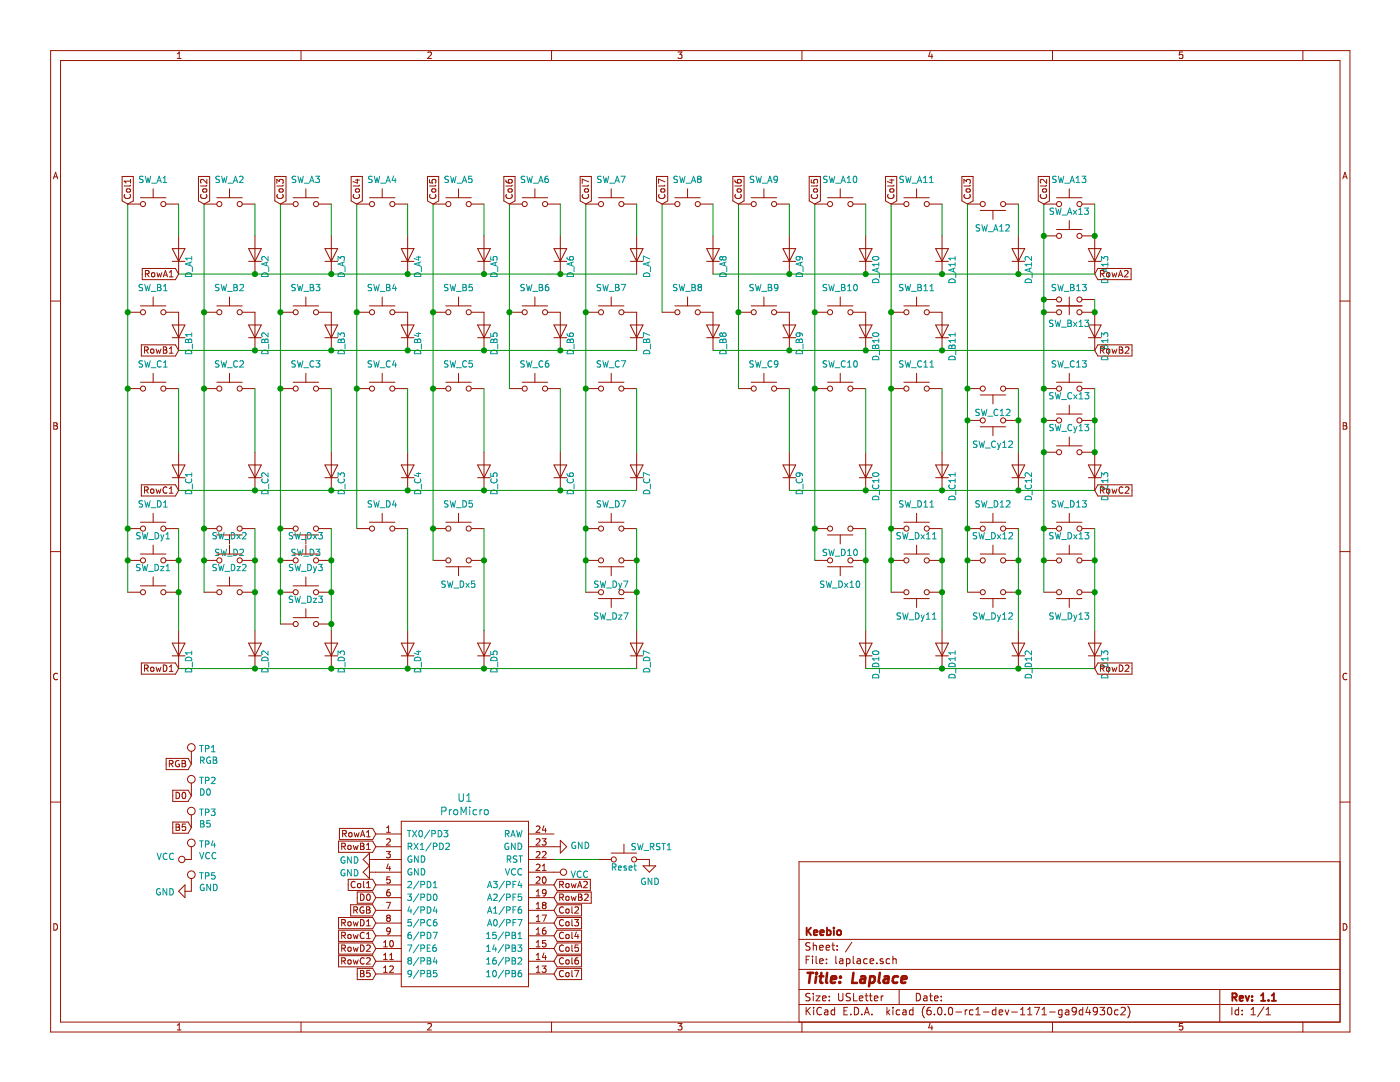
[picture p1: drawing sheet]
<svg xmlns="http://www.w3.org/2000/svg" width="279mm" height="216mm" viewBox="0 0 279 216" stroke-linecap="round" stroke-linejoin="round" font-family="sans-serif">
<g fill="none" stroke="#981200" stroke-width=".2">
<path d="M10.1 10.1h259.3v195.8h-259.3zM12.1 12.1h255.3v191.8h-255.3zM35.4 11.7h.7M35.4 10.7l.4-.3v1.3M60.1 10.1v2M85.4 10.5l.5-.1 .2 .3-.8 1h.8M110.1 10.1v2M135.3 10.4h.8l-.4 .5 .3 .1v.5l-.1 .2-.6-.2M160 10.1v2M185.6 10.3l-.3 .9h.8M186 10.8v.9M210 10.1v2"/>
<path d="M236 10.4h-.6l-.1 .6 .2-.1h.5v.6l-.2 .2-.5-.2M260 10.1v2M10.7 35.7l.4-1.3 .4 1.3M10.8 35.3h.6M24.4 35.2h2.2v4.9l-1.1 .6-1.1-.6zM24.9 38.8a.56 .56 0 0 0 .5 .8 .56 .56 0 0 0 .5-.8M25.3 37.8l.1-.1h.5l.1 .5-.2 .1h-.5zM26 35.8v.7M26 36.9l-.1 .2h-1.1M26 36.2h-1.2l.3 .3M28 39.5h5.1M30.6 37.7v1.8"/>
<path d="M39.6 35.2h2.2v4.9l-1.1 .6-1.1-.6zM40.1 38.8a.56 .56 0 0 0 .5 .8 .56 .56 0 0 0 .6-.8M40.5 37.8l.2-.1h.5v.5l-.1 .1h-.5zM41.3 36.9l-.2 .2h-1.1M41.3 35.8v.8l-.9-.8-.4 .2 .1 .5M43.3 39.5h5M45.8 37.7v1.8M54.8 35.2h2.3v4.9l-1.1 .6-1.2-.6zM55.3 36.6v-.8l.4 .4 .2-.4h.5l.1 .2-.1 .6M55.4 38.8a.56 .56 0 0 0 .5 .8 .56 .56 0 0 0 .5-.8M55.7 37.8l.2-.1h.5l.1 .5-.2 .1h-.5zM56.5 36.9l-.2 .2h-1"/>
<path d="M58.5 39.5h5.1M61 37.7v1.8M70.1 35.2h2.2v4.9l-1.1 .6-1.1-.6zM70.6 38.8a.56 .56 0 0 0 .5 .8 .56 .56 0 0 0 .5-.8M70.9 35.9h.9M71 37.8l.1-.1h.5l.1 .5-.2 .1h-.5zM71.3 35.7v.8l-.9-.3M71.8 36.9l-.2 .2h-1.1M73.7 39.5h5.1M76.3 37.7v1.8M85.3 35.2h2.2v4.9l-1.1 .6-1.1-.6zM85.7 35.8v.7h.6l-.1-.2 .1-.5h.6l.1 .2-.1 .5"/>
<path d="M85.8 38.8a.56 .56 0 0 0 .6 .8 .56 .56 0 0 0 .5-.8M86.2 37.8l.2-.1h.5v.5l-.1 .1h-.5zM87 36.9l-.2 .2h-1.1M89 39.5h5.1M91.5 37.7v1.8M100.6 35.2h2.2v4.9l-1.1 .6-1.1-.6zM101 35.9v.3a.79 .79 0 0 0 1.2 .1l-.1-.5h-.5l-.2 .5 .3 .2M101.1 38.8a.56 .56 0 0 0 .5 .8 .56 .56 0 0 0 .5-.8M101.4 37.8l.2-.1h.5l.1 .5-.2 .1h-.5zM102.2 36.9l-.2 .2h-1M104.2 39.5h5.1M106.7 37.7v1.8"/>
<path d="M115.8 35.2h2.2v4.9l-1.1 .6-1.1-.6zM116.3 38.8a.56 .56 0 0 0 .5 .8 .56 .56 0 0 0 .5-.8M116.7 37.8l.2-.1h.4l.1 .5-.2 .1h-.4zM117.5 36.9l-.2 .2h-1.1M117.5 36.3l-1.3-.6v.9M119.4 39.5h5.1M122 37.7v1.8M131 35.2h2.3v4.9l-1.2 .6-1.1-.6zM131.6 38.8a.56 .56 0 0 0 .5 .8 .56 .56 0 0 0 .5-.8M131.9 37.8l.2-.1h.5v.5l-.1 .1h-.5zM132.7 36.9l-.2 .2h-1.1M132.7 36.3l-1.3-.6v.9"/>
<path d="M134.7 39.5h5.1M137.2 37.7v1.8M146.3 35.2h2.2v4.9l-1.1 .6-1.1-.6zM146.7 35.9v.3a.79 .79 0 0 0 1.2 .1l-.1-.5h-.5l-.2 .5 .3 .2M146.8 38.8a.56 .56 0 0 0 .5 .8 .56 .56 0 0 0 .5-.8M147.1 37.8l.2-.1h.5l.1 .5-.2 .1h-.5zM147.9 36.9l-.1 .2h-1.1M149.9 39.5h5.1M152.5 37.7v1.8M161.5 35.2h2.2v4.9l-1.1 .6-1.1-.6zM161.9 35.8v.7h.6l-.1-.2 .1-.5h.5l.2 .2-.2 .5M162 38.8a.56 .56 0 0 0 .5 .8 .56 .56 0 0 0 .5-.8"/>
<path d="M162.4 37.8l.2-.1h.4l.1 .5-.2 .1h-.4zM163.2 36.9l-.2 .2h-1.1M165.1 39.5h5.1M167.7 37.7v1.8M176.7 35.2h2.3v4.9l-1.2 .6-1.1-.6zM177.3 38.8a.56 .56 0 0 0 .5 .8 .56 .56 0 0 0 .5-.8M177.6 35.9h.8M177.6 37.8l.2-.1h.5l.1 .5-.2 .1h-.5zM178 35.7v.8l-.9-.3M178.4 36.9l-.2 .2h-1.1M180.4 39.5h5.1M182.9 37.7v1.8"/>
<path d="M192 35.2h2.2v4.9l-1.1 .6-1.1-.6zM192.4 36.6v-.8l.5 .4 .1-.4h.5l.1 .2-.1 .6M192.5 38.8a.56 .56 0 0 0 .5 .8 .56 .56 0 0 0 .5-.8M192.9 37.8l.1-.1h.5l.1 .5-.2 .1h-.5zM193.6 36.9l-.1 .2h-1.1M207.2 35.2h2.2v4.9l-1.1 .6-1.1-.6zM207.7 38.8a.56 .56 0 0 0 .5 .8 .56 .56 0 0 0 .5-.8M208.1 37.8l.2-.1h.4l.1 .5-.2 .1h-.4zM208.9 36.9l-.2 .2h-1.1M208.9 35.8v.8l-.9-.8-.4 .2 .1 .5M210.9 39.5h5M213.4 37.7v1.8"/>
<path d="M268 35.7l.4-1.3 .5 1.3M268.1 35.3h.6M25.5 40.7h2.5M28.4 53.6h6.6l.6 1.1-.6 1.1h-6.6zM29 54.6l.7-.1v-.4l-.7-.1v1.2M29.3 54.6l.5 .6M30.3 54.5l.2-.1 .3 .1 .1 .5-.1 .2-.5-.1zM30.6 59.3v1.7M31.3 54.4l.3 .8 .2-.6 .2 .6 .3-.8M32.6 55.2l.4-1.2 .4 1.2M32.7 54.9h.6M33.1 40.7h2.5"/>
<path d="M33.8 55.2h.7M33.8 54.3l.4-.3v1.2M34.4 52.1h2.5M34.4 49.6h2.5l-1.3 2.5zM35.6 47.1v7.6M40.7 40.7h2.6M45.8 59.3v1.7M48.3 40.7h2.6M49.6 52.1h2.6M49.6 49.6h2.6l-1.3 2.5zM50.9 47.1v7.6M56 40.7h2.5"/>
<path d="M61 59.3v1.7M63.6 40.7h2.5M64.8 52.1h2.6M64.8 49.6h2.6l-1.3 2.5zM66.1 47.1v7.6M71.2 40.7h2.5M76.3 59.3v1.7M78.8 40.7h2.6M80.1 52.1h2.5M80.1 49.6h2.5l-1.2 2.5zM81.4 47.1v7.6M86.4 40.7h2.6"/>
<path d="M91.5 59.3v1.7M94.1 40.7h2.5M95.3 52.1h2.6M95.3 49.6h2.6l-1.3 2.5zM96.6 47.1v7.6M101.7 40.7h2.5M106.7 59.3v1.7M109.3 40.7h2.5M110.6 52.1h2.5M110.6 49.6h2.5l-1.3 2.5zM111.8 47.1v7.6M116.9 40.7h2.5"/>
<path d="M122 59.3v1.7M124.5 40.7h2.6M125.8 52.1h2.5M125.8 49.6h2.5l-1.2 2.5zM127.1 47.1v7.6M132.1 40.7h2.6M137.2 59.3v1.7M139.8 40.7h2.5M141 52.1h2.6M141 49.6h2.6l-1.3 2.5zM142.3 47.1v7.6M147.4 40.7h2.5"/>
<path d="M152.5 59.3v1.7M155 40.7h2.5M156.3 52.1h2.5M156.3 49.6h2.5l-1.3 2.5zM157.5 47.1v7.6M162.6 40.7h2.5M167.7 59.3v1.7M170.2 40.7h2.6M171.5 52.1h2.5M171.5 49.6h2.5l-1.2 2.5zM172.8 47.1v7.6M177.8 40.7h2.6"/>
<path d="M182.9 59.3v1.7M185.5 40.7h2.5M186.7 52.1h2.6M186.7 49.6h2.6l-1.3 2.5zM188 47.1v7.6M193.1 40.7h2.5M195.6 42h5.1M198.2 42v1.8M200.7 40.7h2.5M202 52.1h2.5M202 49.6h2.5l-1.3 2.5zM203.2 47.1v7.6"/>
<path d="M208.3 40.7h2.6M208.3 47.1h2.6M208.3 59.8h2.6M210.9 45.8h5M213.4 44v1.8M213.4 59.3v3.5M215.9 40.7h2.6M215.9 47.1h2.6v7.6M215.9 59.8h2.6M217.2 52.1h2.5M217.2 49.6h2.5l-1.2 2.5zM219.1 53.6h6.6v2.2h-6.6l-.6-1.1z"/>
<path d="M219.6 54.6l.7-.1v-.4l-.7-.1v1.2M219.9 54.6l.5 .6M220.9 54.5l.2-.1 .3 .1 .1 .5-.1 .2-.5-.1zM221.9 54.4l.3 .8 .2-.6 .2 .6 .3-.8M223.2 55.2l.4-1.2 .4 1.2M223.3 54.9h.6M224.4 54.1l.5-.1 .2 .3-.8 .9h.8M10.1 60.1h2M25.5 62.3h2.5M25.5 77.5h2.5M28 61h5.1M28 76.3h5.1"/>
<path d="M28.2 68.8h6.8l.6 1.1-.6 1.1h-6.8zM28.8 69.9l.7-.1 .1-.2-.1-.3-.7-.1v1.3M29.1 69.9l.5 .6M30.1 69.8l.2-.2 .4 .2v.5l-.1 .1h-.5zM30.6 74.5v1.8M31.2 69.6l.2 .9 .2-.6 .3 .6 .2-.9M32.6 69.2l.6 .1v.4l-.2 .1 .3 .3-.1 .3-.6 .1zM32.6 69.8h.4M33.1 62.3h2.5v7.6M33.1 77.5h2.5M33.8 69.6l.4-.4v1.3M33.8 70.5h.7"/>
<path d="M34.4 67.4h2.5M34.4 64.8h2.5l-1.3 2.6zM40.7 62.3h2.6M40.7 77.5h2.6M43.3 61h5M43.3 76.3h5M45.8 74.5v1.8M48.3 62.3h2.6v7.6M48.3 77.5h2.6M49.6 67.4h2.6M49.6 64.8h2.6l-1.3 2.6zM56 62.3h2.5"/>
<path d="M56 77.5h2.5M58.5 61h5.1M58.5 76.3h5.1M61 74.5v1.8M63.6 62.3h2.5v7.6M63.6 77.5h2.5M64.8 67.4h2.6M64.8 64.8h2.6l-1.3 2.6zM71.2 62.3h2.5M71.2 77.5h2.5M73.7 61h5.1M73.7 76.3h5.1"/>
<path d="M76.3 74.5v1.8M78.8 62.3h2.6v7.6M78.8 77.5h2.6M80.1 67.4h2.5M80.1 64.8h2.5l-1.2 2.6zM86.4 62.3h2.6M86.4 77.5h2.6M89 61h5.1M89 76.3h5.1M91.5 74.5v1.8M94.1 62.3h2.5v7.6M94.1 77.5h2.5"/>
<path d="M95.3 67.4h2.6M95.3 64.8h2.6l-1.3 2.6zM101.7 62.3h2.5M101.7 77.5h2.5M104.2 61h5.1M104.2 76.3h5.1M106.7 74.5v1.8M109.3 62.3h2.5v7.6M109.3 77.5h2.5M110.6 67.4h2.5M110.6 64.8h2.5l-1.3 2.6zM116.9 62.3h2.5"/>
<path d="M116.9 77.5h2.5M119.4 61h5.1M119.4 76.3h5.1M122 74.5v1.8M124.5 62.3h2.6v7.6M124.5 77.5h2.6M125.8 67.4h2.5M125.8 64.8h2.5l-1.2 2.6zM132.1 62.3h2.6M134.7 61h5.1M139.8 62.3h2.5v7.6M141 67.4h2.6"/>
<path d="M141 64.8h2.6l-1.3 2.6zM147.4 62.3h2.5M147.4 77.5h2.5M149.9 61h5.1M149.9 76.3h5.1M152.5 74.5v1.8M155 62.3h2.5v7.6M155 77.5h2.5M156.3 67.4h2.5M156.3 64.8h2.5l-1.3 2.6zM162.6 62.3h2.5M162.6 77.5h2.5"/>
<path d="M165.1 61h5.1M165.1 76.3h5.1M167.7 74.5v1.8M170.2 62.3h2.6v7.6M170.2 77.5h2.6M171.5 67.4h2.5M171.5 64.8h2.5l-1.2 2.6zM177.8 62.3h2.6M177.8 77.5h2.6M180.4 61h5.1M180.4 76.3h5.1M182.9 74.5v1.8"/>
<path d="M185.5 62.3h2.5v7.6M185.5 77.5h2.5M186.7 67.4h2.6M186.7 64.8h2.6l-1.3 2.6zM193.1 77.5h2.5M195.6 78.8h5.1M198.2 78.8v1.8M200.7 77.5h2.5M208.3 62.3h2.6M208.3 77.5h2.6M210.9 61h5M210.9 76.3h5"/>
<path d="M213.4 74.5v1.8M215.9 62.3h2.6v7.6M215.9 77.5h2.6M217.2 67.4h2.5M217.2 64.8h2.5l-1.2 2.6zM219.1 68.8h6.8v2.2h-6.8l-.6-1.1zM219.6 69.9l.7-.1v-.5l-.7-.1v1.3M219.9 69.9l.5 .6M220.9 69.8l.2-.2 .3 .2 .1 .5-.1 .1h-.5zM221.9 69.6l.3 .9 .2-.6 .2 .6 .3-.9M223.4 69.2l.6 .1v.3l-.2 .2 .3 .3-.1 .3-.6 .1zM223.4 69.8h.4"/>
<path d="M224.6 69.3l.5-.1 .2 .4-.8 .9h.8M267.4 60.1h2M10.7 84.3h.5l.2 .3-.2 .4 .3 .2-.3 .4h-.5zM10.7 85h.5M28.2 96.7h6.8l.6 1.2-.6 1.1h-6.8zM28.8 97.8h.7l.1-.2-.1-.3-.7-.2v1.3M29.1 97.8l.5 .6M30.2 97.6l.5 .1v.5l-.1 .2-.5-.1v-.5zM31.2 97.6l.2 .8 .2-.6 .3 .6 .2-.8M33.3 97.3a.56 .56 0 0 0-.8 .5 .56 .56 0 0 0 .8 .5M33.8 97.5l.4-.4v1.3M33.8 98.4h.7"/>
<path d="M34.4 95.3h2.5M34.4 92.8h2.5l-1.3 2.5zM35.6 90.2v7.7M49.6 95.3h2.6M49.6 92.8h2.6l-1.3 2.5zM50.9 90.2v7.7M64.8 95.3h2.6M64.8 92.8h2.6l-1.3 2.5zM66.1 90.2v7.7M80.1 95.3h2.5M80.1 92.8h2.5l-1.2 2.5zM81.4 90.2v7.7"/>
<path d="M95.3 95.3h2.6M95.3 92.8h2.6l-1.3 2.5zM96.6 90.2v7.7M110.6 95.3h2.5M110.6 92.8h2.5l-1.3 2.5zM111.8 90.2v7.7M125.8 95.3h2.5M125.8 92.8h2.5l-1.2 2.5zM127.1 90.2v7.7M156.3 95.3h2.5M156.3 92.8h2.5l-1.3 2.5zM157.5 90.2v7.7"/>
<path d="M171.5 95.3h2.5M171.5 92.8h2.5l-1.2 2.5zM172.8 90.2v7.7M186.7 95.3h2.6M186.7 92.8h2.6l-1.3 2.5zM188 90.2v7.7M193.1 83.9h2.5M195.6 85.2h5.1M198.2 85.2v1.7M200.7 83.9h2.5M202 95.3h2.5M202 92.8h2.5l-1.3 2.5z"/>
<path d="M203.2 90.2v7.7M208.3 83.9h2.6M208.3 90.2h2.6M210.9 82.6h5M210.9 89h5M213.4 80.8v1.8M213.4 87.2v1.8M215.9 90.2h2.6v7.7M215.9 83.9h2.6M217.2 95.3h2.5M217.2 92.8h2.5l-1.2 2.5zM219.1 96.7h6.8v2.3h-6.8l-.6-1.1z"/>
<path d="M219.6 97.8l.7-.1v-.4l-.7-.2v1.3M219.9 97.8l.5 .6M221 97.6h.3l.2 .2v.4l-.2 .2-.5-.2zM221.9 97.6l.3 .8 .2-.6 .2 .6 .3-.8M224.1 97.3a.56 .56 0 0 0-.7 .1 .56 .56 0 0 0 0 .7l.3 .3 .4-.1M224.6 97.3l.5-.2 .2 .4-.8 .9h.8M268.1 84.3h.4l.3 .3-.3 .4 .3 .2-.2 .4h-.5zM268.1 85h.4M10.1 110.1h2M25.5 105.5h2.5M25.5 111.8h2.5M25.5 118.2h2.5"/>
<path d="M28 104.2h5.1M28 110.6h5.1M28 116.9h5.1M30.6 102.4v1.8M30.6 108.8v1.8M30.6 115.1v1.8M33.1 105.5h2.5M33.1 111.8h2.5M33.1 118.2h2.5M40.7 105.5h2.6M40.7 111.8h2.6M40.7 118.2h2.6"/>
<path d="M43.3 106.7h5M43.3 110.6h5M43.3 116.9h5M45.8 106.7v1.8M45.8 108.8v1.8M45.8 115.1v1.8M48.3 105.5h2.6M48.3 111.8h2.6M48.3 118.2h2.6M56 105.5h2.5M56 111.8h2.5M56 118.2h2.5"/>
<path d="M58.5 106.7h5.1M58.5 110.6h5.1M58.5 116.9h5.1M61 106.7v1.8M61 108.8v1.8M61 115.1v1.8M63.6 105.5h2.5M63.6 111.8h2.5M63.6 118.2h2.5M71.2 105.5h2.5M73.7 104.2h5.1M76.3 102.4v1.8"/>
<path d="M78.8 105.5h2.6M86.4 105.5h2.6M86.4 111.8h2.6M89 104.2h5.1M89 113.1h5.1M91.5 102.4v1.8M91.5 113.1v1.8M94.1 105.5h2.5M94.1 111.8h2.5M116.9 105.5h2.5M116.9 111.8h2.5M116.9 118.2h2.5"/>
<path d="M119.4 104.2h5.1M119.4 113.1h5.1M119.4 119.4h5.1M122 102.4v1.8M122 113.1v1.8M122 119.4v1.8M124.5 105.5h2.6M124.5 111.8h2.6M124.5 118.2h2.6M162.6 105.5h2.5M162.6 111.8h2.5M165.1 106.7h5.1"/>
<path d="M165.1 113.1h5.1M167.7 106.7v1.8M167.7 113.1v1.8M170.2 105.5h2.6M170.2 111.8h2.6M177.8 105.5h2.6M177.8 111.8h2.6M177.8 118.2h2.6M180.4 104.2h5.1M180.4 110.6h5.1M180.4 119.4h5.1M182.9 102.4v1.8"/>
<path d="M182.9 108.8v1.8M182.9 119.4v1.8M185.5 105.5h2.5M185.5 111.8h2.5M185.5 118.2h2.5M193.1 105.5h2.5M193.1 111.8h2.5M193.1 118.2h2.5M195.6 104.2h5.1M195.6 110.6h5.1M195.6 119.4h5.1M198.2 102.4v1.8"/>
<path d="M198.2 108.8v1.8M198.2 119.4v1.8M200.7 105.5h2.5M200.7 111.8h2.5M200.7 118.2h2.5M208.3 105.5h2.6M208.3 111.8h2.6M208.3 118.2h2.6M210.9 104.2h5M210.9 110.6h5M210.9 119.4h5M213.4 102.4v1.8"/>
<path d="M213.4 108.8v1.8M213.4 119.4v1.8M215.9 105.5h2.6M215.9 111.8h2.6M215.9 118.2h2.6M267.4 110.1h2M11.5 134.4a.62 .62 0 0 0-.9 .5 .62 .62 0 0 0 .6 .7l.3-.1M28.2 132.3h6.8l.6 1.1-.6 1.1h-6.8zM28.8 133.4l.7-.1 .1-.2-.1-.3-.7-.1v1.3M29.1 133.4l.5 .6M30.1 133.3l.2-.2 .4 .2v.4l-.1 .2-.5-.1zM31.2 133.1l.2 .9 .2-.6 .3 .6 .2-.9"/>
<path d="M32.6 132.7a.64 .64 0 0 1 .7 .6 .64 .64 0 0 1-.7 .7zM33.8 133l.4-.3v1.3M33.8 134h.7M34.4 130.9h2.5M34.4 128.3h2.5l-1.3 2.6zM35.6 125.8v7.6M49.6 130.9h2.6M49.6 128.3h2.6l-1.3 2.6zM50.9 125.8v7.6M56 124.5h2.5M58.5 123.2h5.1M61 121.5v1.7"/>
<path d="M63.6 124.5h2.5M64.8 130.9h2.6M64.8 128.3h2.6l-1.3 2.6zM66.1 125.8v7.6M80.1 130.9h2.5M80.1 128.3h2.5l-1.2 2.6zM81.4 125.8v7.6M95.3 130.9h2.6M95.3 128.3h2.6l-1.3 2.6zM96.6 125.8v7.6M125.8 130.9h2.5M125.8 128.3h2.5l-1.2 2.6z"/>
<path d="M127.1 125.8v7.6M171.5 130.9h2.5M171.5 128.3h2.5l-1.2 2.6zM172.8 125.8v7.6M186.7 130.9h2.6M186.7 128.3h2.6l-1.3 2.6zM188 125.8v7.6M202 130.9h2.5M202 128.3h2.5l-1.3 2.6zM203.2 125.8v7.6M217.2 130.9h2.5M217.2 128.3h2.5l-1.2 2.6z"/>
<path d="M218.5 125.8v7.6M219.1 132.3h6.8v2.2h-6.8l-.6-1.1zM219.6 133.4l.7-.1v-.5l-.7-.1v1.3M219.9 133.4l.5 .6M220.9 133.3l.2-.2 .3 .2 .1 .4-.1 .2-.5-.1zM221.9 133.1l.3 .9 .2-.6 .2 .6 .3-.9M223.4 132.7a.64 .64 0 0 1 .7 .6 .64 .64 0 0 1-.7 .7zM224.6 132.8l.5-.1 .2 .3-.8 1h.8M268.8 134.4a.62 .62 0 0 0-.8 .5 .62 .62 0 0 0 .6 .7l.2-.1M33.2 151.3h4.4l.6 1.1-.6 1.2h-4.4zM33.8 152.4l.7-.1v-.4l-.7-.2v1.3M34.1 152.4l.4 .6"/>
<path d="M34.5 157.7h3.1l.6 1.1-.6 1.1h-3.1zM35.1 158.1a.64 .64 0 0 1 .8 .6 .64 .64 0 0 1-.8 .7zM35.7 151.8a.59 .59 0 0 0-.7 .6 .59 .59 0 0 0 .7 .6l.1-.5h-.3M36.3 151.7h.5l.2 .3-.2 .3 .3 .3-.2 .4h-.6zM36.3 152.3h.5M36.5 158.2l.1-.1a.67 .67 0 0 1 .5 .6 .67 .67 0 0 1-.5 .7l-.3-.5zM38.2 149.9v2.5M38.2 156.3v2.5M10.1 160h2M34.5 164h3.1l.6 1.1-.6 1.2h-3.1zM35.1 164.4l.6 .2v.3l-.2 .1 .4 .3-.2 .4h-.6zM35.1 165h.4"/>
<path d="M36.9 176.6v2.5l-1.3-1.3zM37 164.4h-.6l-.1 .6 .2-.1 .5 .1v.6l-.2 .1-.5-.1M38.2 169v2.5h-1.3M38.2 162.6v2.5M38.2 175.3v2.5h-1.3M67.6 167.8h6.8l.6 1.2-.6 1.1h-6.8zM67.7 165.3h6.7l.6 1.1-.6 1.1h-6.7zM68.2 168.9h.6l.1-.2v-.3l-.7-.2v1.3M68.4 166.4l.7-.1v-.5l-.7-.1v1.3M68.5 168.9l.4 .6M68.7 166.4l.4 .6M69.5 168.8l.1-.1 .4 .1 .1 .5-.1 .2-.5-.1z"/>
<path d="M69.5 175.5h4.9l.6 1.1-.6 1.1h-4.9zM69.6 166.3l.2-.2 .4 .2 .1 .4-.2 .2-.5-.1zM70.5 168.7l.2 .8 .3-.6 .2 .6 .3-.8M70.7 166.1l.2 .9 .3-.6 .2 .6 .3-.9M70.9 176a.56 .56 0 0 0-.8 .5 .56 .56 0 0 0 .8 .5M71.3 178h3.1l.6 1.1-.6 1.1h-3.1zM71.4 176.4l.2-.1 .4 .1v.5l-.1 .2-.5-.1zM72 178.4a.64 .64 0 0 1 .7 .6 .64 .64 0 0 1-.7 .7zM72 167l.4-1.3 .4 1.3M72 168.2l.6 .2v.3l-.2 .2 .3 .2-.1 .4h-.6zM72 168.9h.4M72.1 166.6h.6"/>
<path d="M72.6 175.9v1.1l.1 .1M73.2 177.1h.7M73.2 167h.7M73.2 166.1l.3-.4v1.3M73.2 168.6l.3-.4v1.3M73.2 176.2l.3-.3v1.2M73.2 169.5h.7M73.3 178.5l.2-.1a.67 .67 0 0 1 .4 .6 .67 .67 0 0 1-.4 .7l-.3-.5zM73.7 174h6.4M73.7 171.5h6.4M73.7 170.2v5.1l-1.2-1.3 1.2-1.2-1.2-1.3zM75 166.4h5.1"/>
<path d="M75 179.1h5.1M75 169h5.1M75 176.6h5.1M77.1 169.9h.8l-.4 .5 .3 .1 .1 .4-.3 .3-.5-.2M77.2 166.1h.7M77.2 165.2l.3-.4v1.3M77.2 167.5l.4-.1 .3 .3-.8 .9h.8M77.5 172.4l-.3 .9h.8M77.8 172.9v.8M77.8 177.5h-.3a.79 .79 0 0 0-.1 1.3l.4-.1 .1-.5-.3-.2h-.2l-.2 .2M77.8 175h-.6v.6l.4-.1 .3 .2v.3l-.3 .2-.4-.1M80.1 163.9h25.4v33h-25.4z"/>
<path d="M105.5 166.4h5.1M105.5 179.1h5.1M105.5 169h6.3M105.5 176.6h5.1M105.5 174h6.3M105.5 171.5h5.1M107 164.9l.5-.1 .3 .4-.8 .9h.8M107 177.9l.4-.4v1.3M107 178.8h.8M107 167.5l.5-.1 .3 .3-.8 .9h.8M107 175.1l.5-.1 .3 .3-.8 .9h.8M107 170l.5-.1 .3 .3-.8 1h.8"/>
<path d="M107 172.6l.5-.2 .3 .4-.8 .9h.8M108.2 167.4h.8l-.5 .4 .4 .2 .1 .4-.3 .2-.5-.1M108.2 170l.5-.1 .3 .3-.8 1h.8M108.2 173.7h.8M108.2 172.8l.4-.4v1.3M108.4 175.1l.1-.1a.67 .67 0 0 1 .5 .6 .67 .67 0 0 1-.5 .6l-.3-.4zM108.5 164.8l-.3 .9h.8M108.9 165.2v.9M109 178.1l-.3 .2-.3-.1-.2-.1 .2-.5 .3-.1 .2 .1a.84 .84 0 0 1-.3 1.2h-.2M111.2 175.5h6.6v2.2h-6.6l-.6-1.1zM111.2 178h6.8v2.2h-6.8l-.6-1.1zM111.7 176.5l.7-.1v-.4l-.7-.1v1.2"/>
<path d="M111.7 179.1l.7-.1v-.5l-.7-.1v1.3M111.8 167.7l1.3 1.3-1.3 1.2zM112 176.5l.4 .6M112 179.1l.4 .6M113 176.4l.2-.1 .3 .1 .1 .5-.1 .2-.5-.1zM113 179l.2-.2 .3 .2 .1 .4-.1 .2-.5-.1zM114 176.3l.2 .8 .3-.6 .2 .6 .3-.8M114 178.8l.2 .9 .3-.6 .2 .6 .3-.9M115.3 177.1l.4-1.2 .4 1.2M115.4 176.8h.6M115.5 178.4l.6 .1v.3l-.2 .2 .3 .2-.1 .4-.6 .1zM115.5 179h.4"/>
<path d="M116.5 176l.5-.1 .2 .3-.8 .9h.8M116.7 178.5l.5-.1 .2 .4-.8 .9h.8M119.4 171.5h2.6M122 170.2h5.1M124.5 168.4v1.8M127.1 171.5h2.5v1.3M128.3 172.8h2.6l-1.3 1.2zM267.4 172h-107.9v31.9M267.4 160h2M10.7 184.3a.65 .65 0 0 1 .8 .7 .65 .65 0 0 1-.8 .6zM67.6 188.2h6.8l.6 1.1-.6 1.1h-6.8zM67.6 185.6h6.8l.6 1.1-.6 1.1h-6.8z"/>
<path d="M67.6 183.1h6.8l.6 1.1-.6 1.1h-6.8zM67.6 190.7h6.8l.6 1.1-.6 1.1h-6.8zM68.2 186.7l.6-.1 .1-.1v-.4l-.7-.1v1.3M68.2 191.8l.6-.1 .1-.2v-.3l-.7-.1v1.3M68.2 184.1h.6l.1-.2v-.3l-.7-.1v1.2M68.2 189.2h.6l.1-.2v-.3l-.7-.1v1.2M68.5 186.7l.4 .6M68.5 184.1l.4 .6M68.5 191.8l.4 .6M68.5 189.2l.4 .6M69.5 184l.1-.1 .4 .1 .1 .5-.1 .2-.5-.1zM69.5 186.6l.1-.1 .4 .1 .1 .5-.1 .1h-.5z"/>
<path d="M69.5 189.1l.1-.1 .4 .1 .1 .5-.1 .2-.5-.1zM69.5 191.7l.1-.2 .4 .2 .1 .4-.1 .2-.5-.1zM70 180.5h4.4l.6 1.2-.6 1.1h-4.4zM70.5 186.5l.2 .8 .3-.6 .2 .6 .3-.8M70.5 183.9l.2 .8 .3-.6 .2 .6 .3-.8M70.5 191.5l.2 .9 .3-.6 .2 .6 .3-.9M70.5 189l.2 .8 .3-.6 .2 .6 .3-.8M70.6 181.6l.7-.1v-.4l-.7-.2v1.3M70.9 181.6l.4 .6M71.3 193.2h3.1l.6 1.1-.6 1.2h-3.1zM72 183.5a.64 .64 0 0 1 .7 .6 .64 .64 0 0 1-.7 .6zM72 188.6a.64 .64 0 0 1 .7 .6 .64 .64 0 0 1-.7 .6z"/>
<path d="M72 193.6l.6 .2v.3l-.2 .1 .3 .3-.1 .4h-.6zM72 194.2h.4M72.6 181a.59 .59 0 0 0-.8 .6 .59 .59 0 0 0 .8 .6v-.5h-.2M72.7 186.1a.56 .56 0 0 0-.8 .6 .56 .56 0 0 0 .8 .5M72.7 191.2a.56 .56 0 0 0-.8 .5 .56 .56 0 0 0 .8 .5M73.2 180.9h.4l.2 .3-.2 .3 .3 .3-.1 .4h-.6zM73.2 184.7h.7M73.2 187.3h.7M73.2 188.7l.4-.1 .3 .3-.8 .9h.8M73.2 191.2l.4-.1 .3 .4-.8 .9h.8M73.2 183.8l.3-.3v1.2M73.2 186.4l.3-.4v1.3"/>
<path d="M73.2 181.5h.4M73.8 193.6h-.6v.6l.2-.1 .4 .1v.6l-.2 .1-.4-.1M75 189.3h5.1M75 191.8h5.1M75 194.3h5.1M75 186.7h5.1M75 184.2h5.1M75 181.7h5.1M76.6 188.9h.7M76.6 188l.3-.3v1.2M76.6 190.6l.3-.4v1.3M76.6 193.1l.3-.4v1.3"/>
<path d="M76.6 191.5h.7M76.6 194h.7M77.1 180.1h.9l-.6 1.2M77.4 183.1l-.2 .3v.2l.2 .3 .4-.1 .1-.2v-.2l-.3-.3M77.4 183.1l-.2-.2 .2-.3h.2l.3 .2-.3 .3M77.4 183.1h.2M77.8 192.9l.5-.2 .2 .4-.8 .9h.8M77.8 191.5h.7M77.8 190.6l.3-.4v1.3M77.9 185.7l-.3 .2h-.3l-.1-.2v-.4l.4-.2 .3 .3-.2 .9-.4 .1M78 187.7h.1a.67 .67 0 0 1 .4 .6 .67 .67 0 0 1-.4 .6 .83 .83 0 0 1-.1-1.2zM105.5 189.3h5.1"/>
<path d="M105.5 191.8h5.1M105.5 194.3h5.1M105.5 186.7h5.1M105.5 184.2h5.1M105.5 181.7h5.1M107 188.9h.8M107 191.5h.8M107 194h.8M107 180.4l.4-.3v1.2M107 182.9l.4-.3v1.3M107 185.5l.4-.4v1.3M107 188l.4-.3v1.2"/>
<path d="M107 190.6l.4-.4v1.3M107 193.1l.4-.4v1.3M107 186.4h.8M107 183.9h.8M107 181.3h.8M108.2 192.7h.8l-.5 .5 .4 .2 .1 .4-.3 .2-.5-.1M108.2 182.6h.8l-.5 1.3M108.5 180.6l-.3-.2 .3-.3h.2l.3 .2-.3 .3M108.5 180.6l-.3 .2 .1 .4 .2 .1h.4l.1-.2v-.3l-.3-.2M108.5 180.6h.2M108.5 190.2l-.3 .8h.8M108.9 185.1l-.5 .2-.2 .4 .1 .6h.6l.1-.1-.1-.5-.4-.1-.3 .3"/>
<path d="M108.9 190.6v.9M108.9 187.7h-.6l-.1 .6 .5-.1 .3 .2v.3l-.3 .2-.5-.1M111.2 193.2h4.9v2.3h-4.9l-.6-1.2zM111.2 188.2h4.9v2.2h-4.9l-.6-1.1zM111.2 185.6h4.9v2.2h-4.9l-.6-1.1zM111.2 180.5h4.9v2.3h-4.9l-.6-1.1zM111.2 183.1h4.9v2.2h-4.9l-.6-1.1zM111.2 190.7h4.9v2.2h-4.9l-.6-1.1zM112.4 181.1a.56 .56 0 0 0-.8 .5 .56 .56 0 0 0 .8 .5M112.4 183.6a.56 .56 0 0 0-.8 .5 .56 .56 0 0 0 .8 .5M112.4 186.1a.56 .56 0 0 0-.8 .6 .56 .56 0 0 0 .8 .5M112.4 188.7a.56 .56 0 0 0-.8 .5 .56 .56 0 0 0 .8 .5"/>
<path d="M112.4 191.2a.56 .56 0 0 0-.8 .5 .56 .56 0 0 0 .8 .5M112.4 193.8a.56 .56 0 0 0-.8 .5 .56 .56 0 0 0 .8 .5M113 191.7l.2-.2 .3 .2 .1 .4-.1 .2-.5-.1zM113 184l.2-.1 .3 .1 .1 .5-.1 .2-.5-.1zM113 189.1l.2-.1 .3 .1 .1 .5-.1 .2-.5-.1zM113 194.2l.2-.1 .3 .1 .1 .5-.1 .2-.5-.1zM113 186.5h.3l.3 .2v.4l-.3 .2-.4-.2zM113 181.4h.3l.3 .2v.4l-.3 .2-.4-.2zM114.1 180.9v1.1l.2 .2M114.1 183.5v1.1l.2 .1M114.1 186v1.1l.2 .2M114.1 188.6v1l.2 .2"/>
<path d="M114.1 191.1v1.1l.2 .2M114.1 193.6v1.1l.2 .2M114.7 183.5h.8l-.5 .5 .4 .1v.5l-.2 .1-.5-.1M114.7 193.6h.8l-.5 1.3M114.7 181.1l.5-.2 .3 .4-.8 .9h.8M115 186l-.3 .9h.8M115.3 191.1h-.2a.79 .79 0 0 0-.1 1.3l.4-.2v-.5l-.4-.1-.3 .2M115.3 186.5v.8M115.4 188.6h-.6l-.1 .6 .2-.2 .5 .2v.5l-.2 .1-.5-.1M159.5 197.4h107.9M159.5 193.4h107.9M159.5 187.4h107.9"/>
<path d="M160.9 191.5h.5M161.6 190.8h-.7v1.5M161.6 198.3l-.5-.1-.3 .3 .1 .3 .7 .3v.5l-.2 .1-.6-.1M161.6 188.2l-.5-.1-.3 .3 .1 .3 .7 .3v.5l-.2 .1-.6-.1M162.2 190.8v.1M162.2 191.3v1M162.3 188.1v1.5M162.3 198.2v.2M162.3 198.7v1M162.3 188.7l.2-.1 .4 .1v.9M162.9 198.7h.8l-.8 1h.8M162.9 190.8v1.3l.2 .2"/>
<path d="M163.6 189.1l.7-.1-.1-.3-.4-.1-.2 .2 .1 .7h.5M163.6 191.8l.7-.1-.1-.3-.4-.1-.2 .2 .1 .7h.5M164.2 199.2l.7-.1-.1-.3-.4-.1-.2 .2v.7h.6M164.9 189.1l.7-.1-.1-.3-.4-.1-.2 .2v.7h.6M164.9 192.2v.1M164.9 191.4v.1M165.5 199.6v.1M165.5 198.8v.1M166 188.6h.6M166.2 188.1v1.3l.4 .2M166.8 190.8v1.3l.2 .2M167.1 189.5v.1"/>
<path d="M167.1 188.7v.1M167.4 198.2v1.2l.2 .3h.3l.3-.3v-1.2M167.6 191.4h.5l.1 .9M168.2 191.7h-.5l-.2 .2 .2 .4 .5-.1M168.9 191.4l.5-.1 .2 .3-.1 .6h-.6M168.9 191.3v1.5M169.7 198.3l-.6-.1-.2 .3v.3l.7 .3v.5l-.2 .1-.5-.1M170 188l-1.3 2M170.3 190.8v1.3l.2 .2M170.4 198.2v1.5h.7M171.1 191.4h.6v.9M171.5 199.2l.7-.1-.1-.3-.4-.1-.2 .2 .1 .7h.5"/>
<path d="M171.7 191.7h-.5l-.2 .2 .2 .4 .5-.1M172.6 198.7h.6M172.9 198.2v1.3l.3 .2M173.1 191.4l-.5-.1-.2 .3v.6l.2 .1 .5-.1M173.5 198.7h.6M173.6 191.8l.8-.1-.1-.3-.4-.1-.3 .2 .1 .7h.6M173.7 198.2v1.3l.4 .2M174.5 199.2l.7-.1-.1-.3-.4-.1-.2 .2 .1 .7h.5M175 192.2v.1M175.9 198.7v1M176.2 191.4a.37 .37 0 0 0-.6 .1l.1 .2 .5 .2 .1 .1-.2 .3-.5-.1M176.3 198.7l-.4 .3"/>
<path d="M177.6 191.4l-.5-.1-.2 .3v.6l.2 .1 .5-.1M178.2 190.8v1.5M178.2 191.4h.1a.37 .37 0 0 1 .6 .1v.8M179.4 197.4v3M182.9 198.2a.75 .75 0 0 1 .8 .8 .75 .75 0 0 1-.8 .7zM184.4 198.8h.5l.1 .9M185 199.1h-.5l-.2 .2 .2 .4 .5-.1M185.5 198.7h.6M185.7 198.2v1.3l.4 .2M186.5 199.2l.7-.1-.1-.3-.4-.1-.2 .2 .1 .7h.5M187.9 199.6v.1M187.9 198.8v.1"/>
<path d="M243.4 197.4v6.5M268.1 184.3a.65 .65 0 0 1 .7 .7 .65 .65 0 0 1-.7 .6zM35.4 204.6l.4-.4v1.3M35.4 205.5h.7M60.1 203.9v2M85.4 204.3l.5-.1 .2 .4-.8 .9h.8M110.1 203.9v2M135.3 204.2h.8l-.4 .5 .3 .1v.6l-.1 .1-.6-.1M159.5 200.4h107.9M160 203.9v2M160.9 201v1.5M161.1 201.6l.6 .9"/>
<path d="M161.7 201l-.8 .9M162.4 201v.2M162.4 201.5v1M163.9 201.2a.59 .59 0 0 0-.7-.1 .59 .59 0 0 0-.2 .8 .56 .56 0 0 0 .3 .5 .56 .56 0 0 0 .6 0M164.6 201.6h.5l.1 .9M165.2 201.9h-.5l-.2 .2 .2 .4 .5-.1M166.6 201.6l-.5-.1-.2 .3v.6l.2 .1 .5-.1M166.6 201v1.5M168.4 201.7h.5M169.1 201h-.7v1.5h.7M169.8 202.4v.1M170.5 201a.76 .76 0 0 1 .9 .7 .76 .76 0 0 1-.9 .8z"/>
<path d="M172 202.4v.1M172.5 202.5l.5-1.5 .5 1.5M172.6 202.1h.8M174 202.4v.1M177 201v1.5M177.1 201.9l.5 .6M177.6 201.5l-.6 .6M178.2 201v.2M178.2 201.5v1M179.6 201.6l-.5-.1-.2 .3v.6l.2 .1 .5-.1M180.2 201.6h.6v.9M180.8 201.9h-.4l-.3 .2 .3 .4 .4-.1"/>
<path d="M182.2 201.6l-.4-.1-.3 .3 .1 .6 .2 .1 .4-.1M182.2 201v1.5M184.5 200.8a1.71 1.71 0 0 0 0 2.3M185.6 204.1l-.3 1h.8M185.7 201l-.4 .1a1.11 1.11 0 0 0-.2 1.3l.5 .1 .2-.1v-.5l-.2-.3h-.5l-.1 .3M186 204.7v.8M186.5 202.4v.1M187.3 201.2l.2-.2a.86 .86 0 0 1 .1 1.5 .79 .79 0 0 1-.3-1.3zM188.6 202.4v.1M189.4 201.2l.4-.2a.94 .94 0 0 1 0 1.5 .82 .82 0 0 1-.4-1.3zM190.8 201.9h1.1M192.6 201.5v1"/>
<path d="M193.1 201.5l-.3 .1-.2 .2M194.2 201.6l-.4-.1-.3 .3v.6l.3 .1 .4-.1M194.8 202.5h.8M194.8 201.4l.4-.4v1.5M196.3 201.9h1.1M198.7 201.6l-.4-.1-.3 .3 .1 .6 .2 .1 .4-.1M198.7 201v1.5M199.4 202l.7-.1-.1-.3-.4-.1-.2 .2 .1 .7h.5M200.6 201.5l.4 1 .3-1M201.9 201.9h1.1M203.7 202.5h.8M203.7 201.4l.4-.4v1.5"/>
<path d="M205.1 202.5h.9M205.1 201.4l.4-.4v1.5M206.5 201h1l-.7 1.5M208 202.5h.8M208 201.4l.4-.4v1.5M209.5 201.9h1.1M210 203.9v2M211.9 201.6l-.4-.1-.3 .3 .1 .6 .2 .1 .4-.1M211.9 201.5v1.2l-.2 .3-.4-.1M212.7 201.6h.5l.1 .9M213.3 201.9h-.5l-.2 .2 .2 .4 .5-.1M214.8 201.6l-.3 .3h-.4l-.1-.3 .1-.5 .4-.1 .2 .2a1.13 1.13 0 0 1-.2 1.2l-.4 .1"/>
<path d="M216.1 201.6l-.4-.1-.3 .3 .1 .6 .2 .1 .4-.1M216.1 201v1.5M217.1 200.9l-.4 1.1h1M217.5 201.5v1M219 201.6l-.3 .3h-.4l-.1-.3v-.4l.5-.2 .3 .3v.8l-.3 .3-.4 .1M219.5 201h1l-.6 .6 .5 .1v.7l-.3 .1-.6-.1M221.2 201.1l.2-.1a.8 .8 0 0 1 .5 .7 .8 .8 0 0 1-.5 .8 1 1 0 0 1-.2-1.4zM223.1 201.6l-.4-.1-.3 .3 .1 .6 .2 .1 .4-.1M223.7 201.2l.6-.2 .2 .2 .1 .2-.9 1.1h.9M225.1 200.8a1.71 1.71 0 0 1 0 2.3M236 204.2h-.6l-.1 .6 .2-.1 .5 .1v.6l-.2 .1-.5-.1M245.8 201v1.5"/>
<path d="M247.2 201.6l-.4-.1-.3 .3 .1 .6h.6M247.2 201v1.5M247.9 202.4v.1M247.9 201.6v.1M249.7 202.5h.8M249.7 201.4l.4-.4v1.5M252.2 200.9l-1.2 2M252.7 202.5h.8M252.7 201.4l.4-.4v1.5M260 203.9v2"/>
<circle cx="28.5" cy="40.7" r=".51"/>
<circle cx="32.6" cy="40.7" r=".51"/>
<circle cx="43.8" cy="40.7" r=".51"/>
<circle cx="47.8" cy="40.7" r=".51"/>
<circle cx="59" cy="40.7" r=".51"/>
<circle cx="63.1" cy="40.7" r=".51"/>
<circle cx="74.2" cy="40.7" r=".51"/>
<circle cx="78.3" cy="40.7" r=".51"/>
<circle cx="89.5" cy="40.7" r=".51"/>
<circle cx="93.5" cy="40.7" r=".51"/>
<circle cx="104.7" cy="40.7" r=".51"/>
<circle cx="108.8" cy="40.7" r=".51"/>
<circle cx="120" cy="40.7" r=".51"/>
<circle cx="124" cy="40.7" r=".51"/>
<circle cx="135.2" cy="40.7" r=".51"/>
<circle cx="139.2" cy="40.7" r=".51"/>
<circle cx="150.4" cy="40.7" r=".51"/>
<circle cx="154.5" cy="40.7" r=".51"/>
<circle cx="165.7" cy="40.7" r=".51"/>
<circle cx="169.7" cy="40.7" r=".51"/>
<circle cx="180.9" cy="40.7" r=".51"/>
<circle cx="185" cy="40.7" r=".51"/>
<circle cx="196.1" cy="40.7" r=".51"/>
<circle cx="200.2" cy="40.7" r=".51"/>
<circle cx="211.4" cy="47.1" r=".51"/>
<circle cx="211.4" cy="40.7" r=".51"/>
<circle cx="211.4" cy="59.8" r=".51"/>
<circle cx="215.4" cy="40.7" r=".51"/>
<circle cx="215.4" cy="47.1" r=".51"/>
<circle cx="215.4" cy="59.8" r=".51"/>
<circle cx="28.5" cy="62.3" r=".51"/>
<circle cx="28.5" cy="77.5" r=".51"/>
<circle cx="32.6" cy="77.5" r=".51"/>
<circle cx="32.6" cy="62.3" r=".51"/>
<circle cx="43.8" cy="77.5" r=".51"/>
<circle cx="43.8" cy="62.3" r=".51"/>
<circle cx="47.8" cy="62.3" r=".51"/>
<circle cx="47.8" cy="77.5" r=".51"/>
<circle cx="59" cy="77.5" r=".51"/>
<circle cx="59" cy="62.3" r=".51"/>
<circle cx="63.1" cy="77.5" r=".51"/>
<circle cx="63.1" cy="62.3" r=".51"/>
<circle cx="74.2" cy="77.5" r=".51"/>
<circle cx="74.2" cy="62.3" r=".51"/>
<circle cx="78.3" cy="62.3" r=".51"/>
<circle cx="78.3" cy="77.5" r=".51"/>
<circle cx="89.5" cy="62.3" r=".51"/>
<circle cx="89.5" cy="77.5" r=".51"/>
<circle cx="93.5" cy="62.3" r=".51"/>
<circle cx="93.5" cy="77.5" r=".51"/>
<circle cx="104.7" cy="77.5" r=".51"/>
<circle cx="104.7" cy="62.3" r=".51"/>
<circle cx="108.8" cy="77.5" r=".51"/>
<circle cx="108.8" cy="62.3" r=".51"/>
<circle cx="120" cy="77.5" r=".51"/>
<circle cx="120" cy="62.3" r=".51"/>
<circle cx="124" cy="62.3" r=".51"/>
<circle cx="124" cy="77.5" r=".51"/>
<circle cx="135.2" cy="62.3" r=".51"/>
<circle cx="139.2" cy="62.3" r=".51"/>
<circle cx="150.4" cy="62.3" r=".51"/>
<circle cx="150.4" cy="77.5" r=".51"/>
<circle cx="154.5" cy="77.5" r=".51"/>
<circle cx="154.5" cy="62.3" r=".51"/>
<circle cx="165.7" cy="62.3" r=".51"/>
<circle cx="165.7" cy="77.5" r=".51"/>
<circle cx="169.7" cy="77.5" r=".51"/>
<circle cx="169.7" cy="62.3" r=".51"/>
<circle cx="180.9" cy="77.5" r=".51"/>
<circle cx="180.9" cy="62.3" r=".51"/>
<circle cx="185" cy="62.3" r=".51"/>
<circle cx="185" cy="77.5" r=".51"/>
<circle cx="196.1" cy="77.5" r=".51"/>
<circle cx="200.2" cy="77.5" r=".51"/>
<circle cx="211.4" cy="62.3" r=".51"/>
<circle cx="211.4" cy="77.5" r=".51"/>
<circle cx="215.4" cy="62.3" r=".51"/>
<circle cx="215.4" cy="77.5" r=".51"/>
<circle cx="196.1" cy="83.9" r=".51"/>
<circle cx="200.2" cy="83.9" r=".51"/>
<circle cx="211.4" cy="90.2" r=".51"/>
<circle cx="211.4" cy="83.9" r=".51"/>
<circle cx="215.4" cy="90.2" r=".51"/>
<circle cx="215.4" cy="83.9" r=".51"/>
<circle cx="28.5" cy="118.2" r=".51"/>
<circle cx="28.5" cy="105.5" r=".51"/>
<circle cx="28.5" cy="111.8" r=".51"/>
<circle cx="32.6" cy="111.8" r=".51"/>
<circle cx="32.6" cy="105.5" r=".51"/>
<circle cx="32.6" cy="118.2" r=".51"/>
<circle cx="43.8" cy="118.2" r=".51"/>
<circle cx="43.8" cy="111.8" r=".51"/>
<circle cx="43.8" cy="105.5" r=".51"/>
<circle cx="47.8" cy="118.2" r=".51"/>
<circle cx="47.8" cy="111.8" r=".51"/>
<circle cx="47.8" cy="105.5" r=".51"/>
<circle cx="59" cy="105.5" r=".51"/>
<circle cx="59" cy="111.8" r=".51"/>
<circle cx="59" cy="118.2" r=".51"/>
<circle cx="63.1" cy="118.2" r=".51"/>
<circle cx="63.1" cy="111.8" r=".51"/>
<circle cx="63.1" cy="105.5" r=".51"/>
<circle cx="74.2" cy="105.5" r=".51"/>
<circle cx="78.3" cy="105.5" r=".51"/>
<circle cx="89.5" cy="111.8" r=".51"/>
<circle cx="89.5" cy="105.5" r=".51"/>
<circle cx="93.5" cy="105.5" r=".51"/>
<circle cx="93.5" cy="111.8" r=".51"/>
<circle cx="120" cy="111.8" r=".51"/>
<circle cx="120" cy="118.2" r=".51"/>
<circle cx="120" cy="105.5" r=".51"/>
<circle cx="124" cy="105.5" r=".51"/>
<circle cx="124" cy="111.8" r=".51"/>
<circle cx="124" cy="118.2" r=".51"/>
<circle cx="165.7" cy="111.8" r=".51"/>
<circle cx="165.7" cy="105.5" r=".51"/>
<circle cx="169.7" cy="111.8" r=".51"/>
<circle cx="169.7" cy="105.5" r=".51"/>
<circle cx="180.9" cy="105.5" r=".51"/>
<circle cx="180.9" cy="118.2" r=".51"/>
<circle cx="180.9" cy="111.8" r=".51"/>
<circle cx="185" cy="111.8" r=".51"/>
<circle cx="185" cy="105.5" r=".51"/>
<circle cx="185" cy="118.2" r=".51"/>
<circle cx="196.1" cy="118.2" r=".51"/>
<circle cx="196.1" cy="105.5" r=".51"/>
<circle cx="196.1" cy="111.8" r=".51"/>
<circle cx="200.2" cy="105.5" r=".51"/>
<circle cx="200.2" cy="118.2" r=".51"/>
<circle cx="200.2" cy="111.8" r=".51"/>
<circle cx="211.4" cy="105.5" r=".51"/>
<circle cx="211.4" cy="118.2" r=".51"/>
<circle cx="211.4" cy="111.8" r=".51"/>
<circle cx="215.4" cy="111.8" r=".51"/>
<circle cx="215.4" cy="105.5" r=".51"/>
<circle cx="215.4" cy="118.2" r=".51"/>
<circle cx="59" cy="124.5" r=".51"/>
<circle cx="63.1" cy="124.5" r=".51"/>
<circle cx="38.2" cy="155.5" r=".76"/>
<circle cx="38.2" cy="149.1" r=".76"/>
<circle cx="36.3" cy="171.5" r=".63"/>
<circle cx="38.2" cy="168.2" r=".76"/>
<circle cx="38.2" cy="174.5" r=".76"/>
<circle cx="38.2" cy="161.8" r=".76"/>
<circle cx="112.5" cy="174" r=".63"/>
<circle cx="122.5" cy="171.5" r=".51"/>
<circle cx="126.6" cy="171.5" r=".51"/>
</g>
<g fill="none" stroke="#009596" stroke-width=".2">
<path d="M28.6 35.2h-.5l-.3 .2 .2 .3 .5 .2v.4l-.2 .1h-.5M29 35.2l.3 1.2 .2-.9 .3 .9 .3-1.2M30.3 36.6h.9M31.3 36.4l.5-1.2 .4 1.2M31.5 36.1h.6M32.5 36.4h.8M32.5 35.5l.4-.3v1.2M43.8 35.2h-.5l-.2 .2 .1 .3 .5 .2v.4l-.2 .1h-.4M44.2 35.2l.3 1.2 .3-.9 .2 .9 .3-1.2M45.5 36.6h1M46.6 36.4l.4-1.2 .4 1.2M46.7 36.1h.6"/>
<path d="M47.8 35.3l.5-.1 .2 .3-.8 .9h.8M59 35.2h-.4l-.3 .2 .1 .3 .6 .2v.4l-.2 .1h-.5M59.5 35.2l.3 1.2 .2-.9 .3 .9 .2-1.2M60.7 36.6h1M61.8 36.4l.4-1.2 .5 1.2M61.9 36.1h.6M63 35.2h.8l-.5 .4 .4 .2 .1 .4-.3 .2-.5-.1M74.3 35.2h-.5l-.3 .2 .2 .3 .5 .2v.4l-.2 .1h-.5M74.7 35.2l.3 1.2 .2-.9 .3 .9 .3-1.2M76 36.6h.9M77 36.4l.5-1.2 .4 1.2M77.2 36.1h.6"/>
<path d="M78.6 35.1l-.3 .9h.7M78.9 35.6v.8M89.5 35.2h-.5l-.2 .2 .1 .3 .6 .2v.4l-.2 .1h-.5M89.9 35.2l.3 1.2 .3-.9 .2 .9 .3-1.2M91.2 36.6h1M92.3 36.4l.4-1.2 .4 1.2M92.4 36.1h.6M94.2 35.2h-.7v.6l.5-.2 .2 .3v.3l-.2 .2-.5-.1M104.7 35.2h-.4l-.3 .2 .1 .3 .6 .2v.4l-.2 .1h-.5M105.2 35.2l.3 1.2 .2-.9 .3 .9 .2-1.2M106.4 36.6h1M107.5 36.4l.4-1.2 .5 1.2"/>
<path d="M107.6 36.1h.6M109.3 35.2l-.4 .1-.2 .4 .1 .6 .5 .1 .2-.2-.2-.5-.3-.1-.3 .3M120 35.2h-.5l-.3 .2 .2 .3 .5 .2v.4l-.2 .1h-.5M120.4 35.2l.3 1.2 .2-.9 .3 .9 .3-1.2M121.7 36.6h.9M122.7 36.4l.5-1.2 .4 1.2M122.9 36.1h.6M123.9 35.2h.8l-.5 1.2M135.2 35.2h-.5l-.2 .2 .1 .3 .6 .2v.4l-.2 .1h-.5M135.6 35.2l.3 1.2 .3-.9 .2 .9 .3-1.2M136.9 36.6h1M138 36.4l.4-1.2 .4 1.2"/>
<path d="M138.1 36.1h.6M139.5 35.7l-.3 .2v.4l.3 .1h.3l.1-.2v-.3l-.2-.2M139.5 35.7l-.3-.2 .3-.3h.2l.2 .2-.2 .3M139.5 35.7h.2M150.4 35.2h-.4l-.3 .2 .1 .3 .6 .2v.4l-.2 .1h-.5M150.9 35.2l.3 1.2 .2-.9 .3 .9 .2-1.2M152.1 36.6h1M153.2 36.4l.4-1.2 .5 1.2M153.3 36.1h.7M155.2 35.7l-.3 .2h-.3l-.2-.2 .1-.4 .4-.1 .3 .2-.2 .9-.4 .1M165.1 35.2h-.5l-.2 .1 .1 .4 .5 .2 .1 .3-.3 .2h-.4M165.5 35.2l.3 1.2 .2-.9 .3 .9 .3-1.2"/>
<path d="M166.8 36.6h.9M167.9 36.4l.4-1.2 .4 1.2M168 36.1h.6M169.1 36.4h.7M169.1 35.5l.3-.3v1.2M170.4 35.3l.2-.1a.69 .69 0 0 1 .4 .6 .69 .69 0 0 1-.4 .6l-.3-.5zM180.3 35.2h-.5l-.2 .1 .1 .4 .6 .2v.3l-.2 .2h-.5M180.7 35.2l.3 1.2 .3-.9 .2 .9 .3-1.2M182 36.6h1M183.1 36.4l.4-1.2 .4 1.2M183.2 36.1h.6M184.3 36.4h.7"/>
<path d="M184.3 35.5l.4-.3v1.2M185.5 36.4h.7M185.5 35.5l.4-.3v1.2M210.8 35.2h-.5l-.2 .1 .1 .4 .5 .2 .1 .3-.2 .2h-.5M211.2 35.2l.3 1.2 .2-.9 .3 .9 .3-1.2M212.5 36.6h.9M213.6 36.4l.4-1.2 .4 1.2M213.7 36.1h.6M214.8 36.4h.7M214.8 35.5l.3-.3v1.2M215.9 35.2h.8l-.4 .4 .3 .2v.5l-.1 .1-.6-.1M28.5 56.8l-.5-.1-.2 .2v.3l.6 .3 .1 .3-.3 .2h-.5"/>
<path d="M28.9 56.7l.3 1.3 .2-.9 .3 .9 .3-1.3M30.2 58.1h.9M31.4 56.7l.6 .2 .1 .2-.2 .3 .3 .2-.2 .4h-.6zM31.4 57.4h.5M32.7 58h.7M32.7 57.1l.3-.4v1.3M37.2 54.6a.67 .67 0 0 1 .7-.1 .67 .67 0 0 1 .4 .7h-1.3zM37.9 52.4v.6M38.3 51.2v.7M38.3 52.3l-1.3 .4 1.3 .4M38.3 51.5h-1.3l.3 .4M38.4 53.2v1"/>
<path d="M43.7 56.8l-.5-.1-.2 .2v.3l.6 .3 .1 .3-.2 .2h-.5M44.1 56.7l.3 1.3 .3-.9 .2 .9 .3-1.3M45.4 58.1h1M46.7 56.7l.6 .2v.2l-.2 .3 .3 .2-.1 .4h-.6zM46.7 57.4h.4M47.9 56.9l.5-.2 .2 .4-.8 .9h.8M52.4 54.6a.67 .67 0 0 1 .8-.1 .67 .67 0 0 1 .3 .7h-1.3zM53.1 52.4v.6M53.5 51.2v.8l-.9-.8-.4 .2 .2 .5M53.5 52.3l-1.3 .4 1.3 .4M53.6 53.2v1M58.9 56.8l-.5-.1-.1 .2v.3l.5 .3 .1 .3-.2 .2h-.5"/>
<path d="M59.4 56.7l.3 1.3 .2-.9 .3 .9 .3-1.3M60.6 58.1h1M61.9 56.7l.6 .2 .1 .2-.3 .3 .3 .2-.1 .4h-.6zM61.9 57.4h.4M63 56.7h.8l-.4 .5 .4 .2v.5l-.2 .1-.6-.1M67.5 52v-.8l.4 .4 .2-.4h.5l.1 .2-.1 .6M67.6 54.6a.67 .67 0 0 1 .8-.1 .67 .67 0 0 1 .3 .7h-1.2zM68.4 52.4v.6M68.7 52.3l-1.2 .4 1.2 .4M68.9 53.2v1M74.2 56.8l-.5-.1-.2 .2v.3l.6 .3 .1 .3-.3 .2h-.4M74.6 56.7l.3 1.3 .2-.9 .3 .9 .3-1.3"/>
<path d="M75.9 58.1h.9M77.1 56.7l.6 .2 .1 .2-.2 .3 .3 .2-.2 .4h-.6zM77.1 57.4h.5M78.7 56.7l-.3 .9h.7M78.9 57.2v.8M82.9 54.6a.67 .67 0 0 1 .7-.1 .67 .67 0 0 1 .4 .7h-1.3zM83.1 51.3h.9M83.5 51.1v.8l-.9-.3M83.6 52.4v.6M84 52.3l-1.3 .4 1.3 .4M84.1 53.2v1M89.4 56.8l-.5-.1-.2 .2v.3l.6 .3 .1 .3-.2 .2h-.5"/>
<path d="M89.8 56.7l.3 1.3 .3-.9 .2 .9 .3-1.3M91.1 58.1h1M92.4 56.7l.6 .2v.2l-.2 .3 .3 .2-.1 .4h-.6zM92.4 57.4h.4M94.3 56.7h-.7v.7l.2-.2 .5 .2v.5l-.2 .1-.5-.1M97.9 51.2v.6l.6 .1-.1-.2 .1-.5h.6l.1 .2-.1 .5M98.1 54.6a.67 .67 0 0 1 .8-.1 .67 .67 0 0 1 .3 .7h-1.3zM98.8 52.4v.6M99.2 52.3l-1.3 .4 1.3 .4M99.3 53.2v1M104.6 56.8l-.4-.1-.2 .2v.3l.5 .3 .1 .3-.2 .2h-.5M105.1 56.7l.3 1.3 .2-.9 .3 .9 .3-1.3"/>
<path d="M106.3 58.1h1M107.6 56.7l.6 .2 .1 .2-.3 .3 .3 .2-.1 .4h-.6zM107.6 57.4h.4M109.4 56.7l-.3 .1a.87 .87 0 0 0 0 1.2l.4-.1v-.5l-.4-.2-.3 .3M113.2 51.3v.4a.87 .87 0 0 0 1.2 0l-.1-.5h-.5l-.1 .5 .2 .2M113.3 54.6a.67 .67 0 0 1 .8-.1 .67 .67 0 0 1 .3 .7h-1.2zM114.1 52.4v.6M114.4 52.3l-1.2 .4 1.2 .4M114.6 53.2v1M119.9 56.8l-.5-.1-.2 .2v.3l.6 .3 .1 .3-.3 .2h-.4M120.3 56.7l.3 1.3 .2-.9 .3 .9 .3-1.3M121.6 58.1h.9"/>
<path d="M122.8 56.7l.7 .2v.2l-.2 .3 .3 .2-.1 .4h-.7zM122.8 57.4h.5M124 56.7h.9l-.6 1.3M128.6 54.6a.67 .67 0 0 1 .7-.1 .67 .67 0 0 1 .4 .7h-1.3zM129.3 52.4v.6M129.7 51.7l-1.3-.6v.9M129.7 52.3l-1.3 .4 1.3 .4M129.8 53.2v1M135.1 56.8l-.5-.1-.2 .2v.3l.6 .3 .1 .3-.2 .2h-.5M135.5 56.7l.3 1.3 .3-.9 .2 .9 .3-1.3M136.8 58.1h1M138.1 56.7l.6 .2v.2l-.2 .3 .3 .2-.1 .4h-.6z"/>
<path d="M138.1 57.4h.4M139.5 57.3l-.2 .2v.3l.2 .2h.3l.2-.2v-.4l-.2-.1M139.5 57.3l-.2-.3 .2-.3 .5 .2v.3l-.2 .1M139.5 57.3h.3M143.8 54.6a.67 .67 0 0 1 .8-.1 .67 .67 0 0 1 .3 .7h-1.3zM144.2 51.4l-.3-.2-.3 .2 .2 .4h.3l.1-.1M144.2 51.4l.2-.2h.3l.2 .2v.4l-.2 .1-.4-.1-.1-.1M144.2 51.4v.3M144.6 52.4v.6M144.9 52.3l-1.3 .4 1.3 .4M145 53.2v1M150.3 56.8l-.4-.1-.2 .2v.3l.5 .3 .1 .3-.2 .2h-.5"/>
<path d="M150.8 56.7l.3 1.3 .2-.9 .3 .9 .3-1.3M152 58.1h1M153.3 56.7l.6 .2 .1 .2-.3 .3 .4 .2-.2 .4h-.6zM153.3 57.4h.4M155.2 57.3l-.2 .2h-.4v-.6l.4-.2 .2 .3v.7l-.2 .3h-.4M159.1 54.6a.67 .67 0 0 1 .7-.1 .67 .67 0 0 1 .3 .7h-1.2zM159.4 51.2l.3 .2-.1 .4h-.6l-.1-.4 .2-.2h.7l.3 .2v.4M159.8 52.4v.6M160.1 52.3l-1.2 .4 1.2 .4M160.3 53.2v1M165 56.8l-.5-.1-.2 .2v.3l.6 .3 .1 .3-.3 .2h-.4M165.4 56.7l.3 1.3 .3-.9 .2 .9 .3-1.3"/>
<path d="M166.7 58.1h.9M167.9 56.7l.7 .2v.2l-.2 .3 .3 .2-.1 .4h-.7zM167.9 57.4h.5M169.2 58h.7M169.2 57.1l.3-.4v1.3M170.5 56.9l.2-.2a.67 .67 0 0 1 .4 .7 .67 .67 0 0 1-.4 .6l-.3-.5zM174.2 51.4a.74 .74 0 0 1 1.2 .2 .72 .72 0 0 1-1.3-.1zM174.3 55.8a.67 .67 0 0 1 .7-.1 .67 .67 0 0 1 .4 .7h-1.3zM175 53.6v.6M175.4 52.4v.7M175.4 53.5l-1.3 .4 1.3 .4M175.4 52.8h-1.3l.4 .3"/>
<path d="M175.5 54.5v.9M180.2 56.8l-.4-.1-.3 .2v.3l.6 .3 .1 .3-.2 .2h-.5M180.6 56.7l.3 1.3 .3-.9 .2 .9 .3-1.3M181.9 58.1h1M183.2 56.7l.6 .2v.2l-.2 .3 .3 .2-.1 .4h-.6zM183.2 57.4h.4M184.4 58h.7M184.4 57.1l.4-.4v1.3M185.6 58h.7M185.6 57.1l.4-.4v1.3M189.5 55.8a.67 .67 0 0 1 .8-.1 .67 .67 0 0 1 .3 .7h-1.3zM190.3 53.6v.6"/>
<path d="M190.6 51.5h-1.3l.4 .4M190.6 52.8h-1.3l.4 .3M190.6 51.2v.7M190.6 52.4v.7M190.6 53.5l-1.3 .4 1.3 .4M190.7 54.5v.9M195.5 44.9l-.5-.1-.1 .2v.4l.6 .2v.3l-.2 .2h-.5M196 44.8l.3 1.3 .2-.9 .2 .9 .3-1.3M197.2 46.2h1M198.3 46.1l.4-1.3 .5 1.3M198.4 45.7h.6M199.5 46.1h.7"/>
<path d="M199.5 45.2l.4-.4v1.3M200.7 45l.5-.2 .2 .4-.7 .9h.7M204.8 55.8a.67 .67 0 0 1 .7-.1 .67 .67 0 0 1 .4 .7h-1.3zM205.5 53.6v.6M205.9 51.2v.8l-1-.8-.3 .2 .1 .5M205.9 52.8h-1.3l.3 .3M205.9 52.4v.7M205.9 53.5l-1.3 .4 1.3 .4M206 54.5v.9M210.3 41.6l-.5-.1-.3 .3 .2 .3 .5 .2v.4l-.2 .1-.5-.1M210.7 56.8l-.5-.1-.2 .2v.3l.6 .3 .1 .3-.3 .2h-.4M210.7 41.5l.3 1.3 .2-.9 .3 .9 .3-1.3"/>
<path d="M211.1 56.7l.3 1.3 .3-.9 .2 .9 .3-1.3M212 42.9h.9M212.4 58.1h.9M213 42.8l.5-1.3 .4 1.3M213.2 42.4h.6M213.6 56.7l.7 .2v.2l-.2 .3 .3 .2-.1 .4h-.7zM213.6 57.4h.5M214.2 41.9l.7 .9M214.9 58h.7M214.9 57.1l.3-.4v1.3M214.9 41.9l-.7 .9M215.3 42.8h.7"/>
<path d="M215.3 41.9l.4-.4v1.3M216 56.7h.8l-.4 .5 .3 .2v.5l-.1 .1-.6-.1M216.4 41.5h.8l-.4 .5 .4 .1v.5l-.2 .2-.6-.1M219.8 52v-.8l.5 .4 .1-.4h.6l.1 .2-.1 .6M220 55.8a.67 .67 0 0 1 .8-.1 .67 .67 0 0 1 .3 .7h-1.3zM220.7 53.6v.6M221.1 52.8h-1.3l.4 .3M221.1 52.4v.7M221.1 53.5l-1.3 .4 1.3 .4M221.2 54.5v.9M28.5 72.1l-.5-.1-.2 .1v.4l.6 .2 .1 .3-.3 .3-.5-.1M28.9 72l.3 1.3 .2-1 .3 1 .3-1.3"/>
<path d="M30.2 73.4h.9M32.2 72.1a.56 .56 0 0 0-.8 .1 .56 .56 0 0 0 0 .7l.4 .4 .4-.2M32.7 72.3l.3-.3v1.3M32.7 73.3h.7M37.1 67.8l.2-.1 .3 .2 .1-.2 .3-.1 .3 .3v.4h-1.3zM37.1 70.1a.68 .68 0 0 1 .7-.2 .68 .68 0 0 1 .5 .7h-1.3zM37.6 67.9v.4M38.3 66.4v.8M38.3 66.8h-1.3l.3 .4M38.4 68.7v.9M43.7 72.1l-.5-.1-.2 .1v.4l.6 .2 .1 .3-.2 .3-.5-.1M44.1 72l.3 1.3 .3-1 .2 1 .3-1.3"/>
<path d="M45.4 73.4h1M47.4 72.1a.56 .56 0 0 0-.7 .1 .56 .56 0 0 0 0 .7l.3 .4 .4-.2M47.9 72.1l.5-.1 .2 .3-.8 1h.8M52.3 70.1a.68 .68 0 0 1 .8-.2 .68 .68 0 0 1 .4 .7h-1.3zM52.3 67.8l.3-.1 .2 .2 .2-.2 .3-.1 .2 .3v.4h-1.3zM52.8 67.9v.4M53.5 66.4v.8l-.9-.8-.4 .3 .2 .5M53.6 68.7v.9M58.9 72.1l-.5-.1-.1 .1v.4l.5 .2 .1 .3-.2 .3-.5-.1M59.4 72l.3 1.3 .2-1 .3 1 .3-1.3M60.6 73.4h1M62.6 72.1a.56 .56 0 0 0-.7 .1 .56 .56 0 0 0 0 .7l.4 .4 .3-.2"/>
<path d="M63 72h.8l-.4 .5 .4 .1v.5l-.2 .2-.6-.2M67.5 67.2v-.8l.4 .5 .2-.4 .4-.1 .2 .3-.1 .5M67.5 70.1a.68 .68 0 0 1 .8-.2 .68 .68 0 0 1 .4 .7h-1.2zM67.5 67.8l.3-.1 .3 .2 .1-.2 .3-.1 .2 .3v.4h-1.2zM68.1 67.9v.4M68.9 68.7v.9M74.2 72.1l-.5-.1-.2 .1v.4l.6 .2 .1 .3-.3 .3-.4-.1M74.6 72l.3 1.3 .2-1 .3 1 .3-1.3M75.9 73.4h.9M77.9 72.1a.56 .56 0 0 0-.8 .1 .56 .56 0 0 0 0 .7l.4 .4 .4-.2M78.7 71.9l-.3 .9h.7M78.9 72.4v.9"/>
<path d="M82.8 67.8l.3-.1 .2 .2 .1-.2 .3-.1 .3 .3v.4h-1.3zM82.8 70.1a.68 .68 0 0 1 .7-.2 .68 .68 0 0 1 .5 .7h-1.3zM83.1 66.5h.9M83.3 67.9v.4M83.5 66.4v.8l-.9-.3M84.1 68.7v.9M89.4 72.1l-.5-.1-.2 .1v.4l.6 .2 .1 .3-.2 .3-.5-.1M89.8 72l.3 1.3 .3-1 .2 1 .3-1.3M91.1 73.4h1M93.1 72.1a.56 .56 0 0 0-.7 .1 .56 .56 0 0 0 0 .7l.3 .4 .4-.2M94.3 72h-.7v.6l.2-.1 .5 .1v.5l-.2 .2-.5-.2M97.9 66.5v.6l.6 .1-.1-.5 .3-.3h.3l.2 .3-.1 .5"/>
<path d="M98 70.1a.68 .68 0 0 1 .8-.2 .68 .68 0 0 1 .4 .7h-1.3zM98 67.8l.3-.1 .2 .2 .2-.2 .3-.1 .2 .3v.4h-1.3zM98.5 67.9v.4M99.3 68.7v.9M104.6 72.1l-.4-.1-.2 .1v.4l.5 .2 .1 .3-.2 .3-.5-.1M105.1 72l.3 1.3 .2-1 .3 1 .3-1.3M106.3 73.4h1M108.3 72.1a.56 .56 0 0 0-.7 .1 .56 .56 0 0 0 0 .7l.4 .4 .3-.2M109.4 72l-.3 .1a.87 .87 0 0 0 0 1.2l.4-.2v-.5l-.4-.1-.3 .2M113.2 66.5v.3a.79 .79 0 0 0 1.2 .1v-.4l-.5-.1-.2 .3v.2l.2 .3M113.2 70.1a.68 .68 0 0 1 .8-.2 .68 .68 0 0 1 .4 .7h-1.2zM113.2 67.8l.3-.1 .3 .2 .1-.2 .3-.1 .2 .3v.4h-1.2z"/>
<path d="M113.8 67.9v.4M114.6 68.7v.9M119.9 72.1l-.5-.1-.2 .1v.4l.6 .2 .1 .3-.3 .3-.4-.1M120.3 72l.3 1.3 .2-1 .3 1 .3-1.3M121.6 73.4h.9M123.6 72.1a.56 .56 0 0 0-.8 .1 .56 .56 0 0 0 0 .7l.4 .4 .4-.2M124 72h.9l-.6 1.3M128.5 70.1a.68 .68 0 0 1 .8-.2 .68 .68 0 0 1 .4 .7h-1.3zM128.5 67.8l.3-.1 .2 .2 .1-.2 .3-.1 .3 .3v.4h-1.3zM129 67.9v.4M129.7 66.9l-1.3-.5v.8M129.8 68.7v.9"/>
<path d="M143.7 70.1a.68 .68 0 0 1 .8-.2 .68 .68 0 0 1 .4 .7h-1.3zM143.7 67.8l.3-.1 .3 .2 .1-.2 .3-.1 .2 .3v.4h-1.3zM144.2 66.7l-.3-.3-.3 .3v.2l.3 .3 .3-.3M144.2 66.7l.2-.3h.3l.2 .3v.3l-.2 .2h-.3l-.2-.3M144.2 66.7v.2M144.3 67.9v.4M145 68.7v.9M150.3 72.1l-.4-.1-.2 .1v.4l.5 .2 .1 .3-.2 .3-.5-.1M150.8 72l.3 1.3 .2-1 .3 1 .3-1.3M152 73.4h1M154.1 72.1a.56 .56 0 0 0-.8 .1 .56 .56 0 0 0 0 .7l.4 .4 .4-.2M155.2 72.5l-.2 .3-.4-.1v-.6l.4-.1 .2 .2v.7l-.2 .3-.4 .1"/>
<path d="M159 70.1a.68 .68 0 0 1 .7-.2 .68 .68 0 0 1 .4 .7h-1.2zM159 67.8l.2-.1 .3 .2 .1-.2 .3-.1 .2 .3v.4h-1.2zM159.4 66.4l.3 .3-.1 .3-.2 .2-.4-.1-.1-.4 .2-.3 .9 .2 .1 .4M159.5 67.9v.4M160.3 68.7v.9M165 72.1l-.5-.1-.2 .1v.4l.6 .2 .1 .3-.3 .3-.4-.1M165.4 72l.3 1.3 .3-1 .2 1 .3-1.3M166.7 73.4h.9M168.7 72.1a.58 .58 0 0 0-.8 .5 .58 .58 0 0 0 .7 .6l.1-.1M169.2 73.3h.7M169.2 72.3l.3-.3v1.3M170.5 72.1l.2-.1a.67 .67 0 0 1 .4 .6 .67 .67 0 0 1-.4 .7l-.3-.5z"/>
<path d="M174.2 66.5a.61 .61 0 0 1 .7-.2 .61 .61 0 0 1 .4 .7 .76 .76 0 0 1-1.2-.3zM174.2 68.9h.4l.1 .2 .3-.3 .3 .1 .1 .6h-1.3zM174.3 71.2a.67 .67 0 0 1 .7-.1 .67 .67 0 0 1 .4 .7h-1.3zM174.7 69.1v.4M175.4 67.6v.7M175.4 68h-1.3l.4 .3M175.5 69.8v1M180.2 72.1l-.4-.1-.3 .1v.4l.6 .2 .1 .3-.2 .3-.5-.1M180.6 72l.3 1.3 .3-1 .2 1 .3-1.3M181.9 73.4h1M183.9 72.1a.58 .58 0 0 0-.8 .5 .58 .58 0 0 0 .7 .6l.1-.1M184.4 73.3h.7"/>
<path d="M184.4 72.3l.4-.3v1.3M185.6 73.3h.7M185.6 72.3l.4-.3v1.3M189.5 68.9h.3l.2 .2 .2-.3 .3 .1 .1 .6h-1.3zM189.5 71.2a.67 .67 0 0 1 .8-.1 .67 .67 0 0 1 .3 .7h-1.3zM190 69.1v.4M190.6 66.8h-1.3l.4 .3M190.6 68h-1.3l.4 .3M190.6 66.4v.7M190.6 67.6v.7M190.7 69.8v1M210.1 64l-.4-.1-.2 .1v.4l.5 .2 .1 .3-.2 .2h-.5"/>
<path d="M210.2 78.4l-.5-.1-.2 .2v.3l.6 .3 .1 .3-.3 .2-.4-.1M210.6 63.9l.3 1.2 .2-.9 .3 .9 .3-1.2M210.6 78.3l.3 1.3 .2-.9 .3 .9 .3-1.3M210.7 72.1l-.5-.1-.2 .1v.4l.6 .2 .1 .3-.3 .3-.4-.1M211.1 72l.3 1.3 .3-1 .2 1 .3-1.3M211.8 65.3h1M211.9 79.7h.9M212.4 73.4h.9M213.1 63.9l.6 .1 .1 .2-.3 .3 .4 .2-.2 .4h-.6zM213.1 64.5h.4M213.9 78.5a.56 .56 0 0 0-.8 0 .56 .56 0 0 0 0 .8l.4 .3 .4-.1M214.3 64.3l.6 .8"/>
<path d="M214.3 78.8l.6 .8M214.4 72.1a.58 .58 0 0 0-.8 .5 .58 .58 0 0 0 .7 .6l.1-.1M214.9 73.3h.7M214.9 72.3l.3-.3v1.3M214.9 64.3l-.6 .8M214.9 78.8l-.6 .8M215.4 64.2l.3-.3v1.2M215.4 65.1h.7M215.4 79.6h.7M215.4 78.7l.3-.4v1.3M216 72h.8l-.4 .5 .3 .1v.5l-.1 .2-.6-.2M216.5 63.9h.8l-.4 .5 .3 .1v.6h-.5l-.2-.1"/>
<path d="M216.5 78.3h.8l-.4 .5 .4 .1-.1 .6-.5 .1-.2-.1M219.8 67.2v-.8l.5 .4 .1-.3 .5-.1 .2 .2-.1 .6M219.9 68.9h.4l.1 .2 .3-.3 .3 .1 .1 .6h-1.3zM220 71.2a.67 .67 0 0 1 .8-.1 .67 .67 0 0 1 .3 .7h-1.3zM220.4 69.1v.4M221.1 68h-1.3l.4 .3M221.1 67.6v.7M221.2 69.8v1M28.5 100l-.5-.1-.2 .1v.4l.6 .2 .1 .4-.3 .2-.5-.1M28.9 99.9l.3 1.3 .2-.9 .3 .9 .3-1.3M31.4 99.9a.64 .64 0 0 1 .8 .6 .64 .64 0 0 1-.8 .7zM37.1 98a.68 .68 0 0 1 .7-.2 .68 .68 0 0 1 .5 .7h-1.3z"/>
<path d="M37.1 95.6a.56 .56 0 0 0 .5 .8 .56 .56 0 0 0 .5-.8M38.3 94.4v.7M38.3 94.7h-1.3l.3 .4M38.4 96.6v1M52.3 98a.68 .68 0 0 1 .8-.2 .68 .68 0 0 1 .4 .7h-1.3zM52.4 95.6a.56 .56 0 0 0 .5 .8 .56 .56 0 0 0 .5-.8M53.5 94.4v.7l-.9-.7-.4 .2 .2 .5M53.6 96.6v1M67.5 95.1v-.7l.4 .4 .2-.4h.4l.2 .2-.1 .5M67.5 98a.68 .68 0 0 1 .8-.2 .68 .68 0 0 1 .4 .7h-1.2zM67.6 95.6a.56 .56 0 0 0 .5 .8 .56 .56 0 0 0 .5-.8M68.9 96.6v1"/>
<path d="M74.2 100l-.5-.1-.2 .1v.4l.6 .2 .1 .4-.3 .2-.4-.1M74.6 99.9l.3 1.3 .2-.9 .3 .9 .3-1.3M77.1 99.9a.64 .64 0 0 1 .8 .6 .64 .64 0 0 1-.8 .7zM78.7 99.9l-.3 .9h.7M82.8 95.6a.56 .56 0 0 0 .5 .8 .56 .56 0 0 0 .5-.8M82.9 97.9a.66 .66 0 0 1 .7-.1 .66 .66 0 0 1 .4 .7h-1.3zM83.1 94.5h.9M83.5 94.3v.8l-.9-.3M84.1 96.6v1M89.4 100l-.5-.1-.2 .1v.4l.6 .2 .1 .4-.2 .2-.5-.1M89.8 99.9l.3 1.3 .3-.9 .2 .9 .3-1.3M92.4 99.9a.64 .64 0 0 1 .7 .6 .64 .64 0 0 1-.7 .7z"/>
<path d="M94.3 99.9h-.7v.6l.2-.1 .5 .1v.6l-.2 .1-.5-.1M97.9 94.4v.6l.6 .1-.1-.5 .3-.2h.3l.2 .2-.1 .5M98.1 95.6a.56 .56 0 0 0 .5 .8 .56 .56 0 0 0 .5-.8M98.1 97.9a.66 .66 0 0 1 .8-.1 .66 .66 0 0 1 .3 .7h-1.3zM99.3 96.6v1M113.2 94.5v.2a.79 .79 0 0 0 1.2 .1v-.3l-.5-.1-.2 .2v.2l.2 .3M113.2 98a.68 .68 0 0 1 .8-.2 .68 .68 0 0 1 .4 .7h-1.2zM113.3 95.6a.56 .56 0 0 0 .5 .8 .56 .56 0 0 0 .5-.8M114.6 96.6v1M119.9 100l-.5-.1-.2 .1v.4l.6 .2 .1 .4-.3 .2-.4-.1M120.3 99.9l.3 1.3 .2-.9 .3 .9 .3-1.3M122.8 99.9a.64 .64 0 0 1 .8 .6 .64 .64 0 0 1-.8 .7z"/>
<path d="M124 99.9h.9l-.6 1.3M128.5 95.6a.56 .56 0 0 0 .5 .8 .56 .56 0 0 0 .5-.8M128.6 97.9a.66 .66 0 0 1 .7-.1 .66 .66 0 0 1 .4 .7h-1.3zM129.7 94.8l-1.3-.5v.8M129.8 96.6v1M159 98a.68 .68 0 0 1 .7-.2 .68 .68 0 0 1 .4 .7h-1.2zM159 95.6a.56 .56 0 0 0 .5 .8 .56 .56 0 0 0 .5-.8M159.4 94.4l.3 .2-.1 .4-.2 .1-.4-.1-.1-.4 .2-.2 .9 .1 .1 .5M160.3 96.6v1M174.2 94.5a.61 .61 0 0 1 .7-.2 .61 .61 0 0 1 .4 .6 .76 .76 0 0 1-1.2-.3zM174.2 96.8a.56 .56 0 0 0 .5 .8 .56 .56 0 0 0 .6-.8M174.3 99.1a.67 .67 0 0 1 .7-.1 .67 .67 0 0 1 .4 .7h-1.3z"/>
<path d="M175.4 95.5v.8M175.4 95.9h-1.3l.4 .4M175.5 97.8v.9M180.2 100l-.4-.1-.3 .1v.4l.6 .2 .1 .4-.2 .2-.5-.1M180.6 99.9l.3 1.3 .3-.9 .2 .9 .3-1.3M183.2 99.9a.64 .64 0 0 1 .7 .6 .64 .64 0 0 1-.7 .7zM189.5 96.8a.56 .56 0 0 0 .5 .8 .56 .56 0 0 0 .5-.8M189.5 99.1a.67 .67 0 0 1 .8-.1 .67 .67 0 0 1 .3 .7h-1.3zM190.6 94.7h-1.3l.4 .4M190.6 95.9h-1.3l.4 .4M190.6 94.3v.8M190.6 95.5v.8"/>
<path d="M190.7 97.8v.9M195 88.1l-.5-.1-.2 .1v.4l.6 .2 .1 .3-.3 .3-.5-.1M195.4 88l.3 1.3 .3-.9 .2 .9 .3-1.3M195.5 100l-.5-.1-.2 .1v.4l.5 .2 .2 .4-.3 .2-.5-.1M195.5 81.7h-.5l-.2 .1v.3l.5 .3 .2 .3-.3 .2h-.5M195.9 81.7l.3 1.2 .2-.9 .3 .9 .3-1.2M195.9 99.9l.3 1.3 .2-.9 .3 .9 .3-1.3M196.7 89.4h.9M197.1 83.1h1M198.4 99.9a.64 .64 0 0 1 .8 .6 .64 .64 0 0 1-.8 .7zM198.7 88.1a.6 .6 0 0 0-.9 .4 .6 .6 0 0 0 .6 .8l.3-.2M199.1 88.4l.3 .9"/>
<path d="M199.2 81.8a.58 .58 0 0 0-.8 .5 .58 .58 0 0 0 .7 .6l.1-.1M199.4 89.3l-.3 .4M199.6 82.9h.7M199.6 82l.4-.3v1.2M199.7 88.4l-.3 .9M200.1 89.3h.7M200.1 88.4l.4-.4v1.3M200.8 81.8l.5-.1 .3 .3-.8 .9h.8M201.3 88.1l.5-.1 .2 .4-.7 .9h.7M204.7 96.8a.56 .56 0 0 0 .5 .8 .56 .56 0 0 0 .5-.8M204.8 99.1a.67 .67 0 0 1 .7-.1 .67 .67 0 0 1 .4 .7h-1.3zM205.9 94.3v.8l-1-.8-.3 .3 .1 .5"/>
<path d="M205.9 95.9h-1.3l.3 .4M205.9 95.5v.8M206 97.8v.9M210.2 84.8l-.5-.1-.2 .1v.4l.6 .2 .1 .3-.2 .2h-.5M210.6 84.7l.3 1.2 .3-.9 .2 .9 .3-1.2M210.7 100l-.5-.1-.2 .1v.4l.6 .2 .1 .4-.3 .2-.4-.1M211.1 99.9l.3 1.3 .3-.9 .2 .9 .3-1.3M211.9 86.1h1M213.6 99.9a.64 .64 0 0 1 .8 .6 .64 .64 0 0 1-.8 .7zM213.9 84.8a.6 .6 0 0 0-.8 .4 .6 .6 0 0 0 .5 .7l.3-.1M214.3 85.1l.3 .8M214.6 85.9l-.3 .5"/>
<path d="M214.9 85.1l-.3 .8M215.4 85.9h.7M215.4 85l.3-.3v1.2M216 99.9h.8l-.4 .5 .3 .1v.6l-.1 .1-.6-.1M216.5 84.7h.8l-.5 .5 .4 .1v.5l-.1 .1-.6-.1M219.8 95.1v-.8l.5 .5 .1-.4 .5-.1 .2 .3-.1 .5M219.9 96.8a.56 .56 0 0 0 .6 .8 .56 .56 0 0 0 .5-.8M220 99.1a.67 .67 0 0 1 .8-.1 .67 .67 0 0 1 .3 .7h-1.3zM221.1 95.9h-1.3l.4 .4M221.1 95.5v.8M221.2 97.8v.9M28 112.7l-.5-.1-.2 .1v.5l.6 .2 .1 .2-.3 .3-.5-.1"/>
<path d="M28 106.3h-.5l-.2 .1v.3l.6 .3 .1 .3-.3 .2h-.4M28.4 112.6l.3 1.3 .2-.9 .3 .9 .3-1.3M28.4 106.3l.3 1.2 .2-.9 .3 .9 .3-1.2M29.7 114h.9M29.7 107.7h.9M30.2 101.3h.9M30.9 112.6a.64 .64 0 0 1 .7 .6 .64 .64 0 0 1-.7 .7zM30.9 106.3a.64 .64 0 0 1 .8 .6 .64 .64 0 0 1-.8 .6zM32.1 113h.6l-.6 .9h.6M32.1 106.7l.3 .8M32.4 107.5l-.3 .5M32.7 100.3l.3-.4v1.3"/>
<path d="M32.7 101.2h.7M32.7 106.7l-.3 .8M33.1 107.5h.7M33.1 106.6l.4-.3v1.2M33.2 113.9h.7M33.2 113l.3-.4v1.3M43.2 106.3h-.5l-.2 .1 .1 .4 .5 .2 .1 .3-.2 .2h-.5M43.2 112.7l-.5-.1-.2 .1 .1 .5 .5 .2 .1 .2-.2 .3-.5-.1M43.6 106.3l.3 1.2 .3-.9 .2 .9 .3-1.2M43.6 112.6l.3 1.3 .3-.9 .2 .9 .3-1.3M43.7 109.7l-.5-.1-.2 .1v.4l.6 .2 .1 .3-.2 .3-.5-.1M44.1 109.6l.3 1.3 .3-1 .2 1 .3-1.3"/>
<path d="M44.9 107.7h1M44.9 114h1M45.4 111h1M46.2 106.3a.64 .64 0 0 1 .7 .6 .64 .64 0 0 1-.7 .6zM46.2 112.6a.64 .64 0 0 1 .7 .6 .64 .64 0 0 1-.7 .7zM46.7 109.6a.64 .64 0 0 1 .7 .6 .64 .64 0 0 1-.7 .7zM47.3 106.7l.7 .8M47.3 113h.7l-.7 .9h.7M47.9 109.7l.5-.1 .2 .3-.8 1h.8M48 106.7l-.7 .8M48.4 106.4l.5-.1 .2 .3-.8 .9h.8M48.4 112.7l.5-.1 .2 .4-.8 .9h.8"/>
<path d="M58.4 106.3h-.5l-.1 .1v.4l.6 .2v.3l-.2 .2h-.5M58.4 119h-.5l-.1 .1v.4l.6 .2v.3l-.2 .2h-.5M58.4 112.7l-.4-.1-.2 .1v.4l.5 .2 .1 .3-.2 .3-.5-.1M58.9 106.3l.3 1.2 .2-.9 .2 .9 .3-1.2M58.9 119l.3 1.2 .2-.9 .2 .9 .3-1.2M58.9 112.6l.3 1.3 .2-.9 .3 .9 .3-1.3M58.9 109.7l-.5-.1-.1 .1v.4l.5 .2 .1 .3-.2 .3-.5-.1M59.4 109.6l.3 1.3 .2-1 .3 1 .3-1.3M60.1 107.7h1M60.2 114h.9M60.6 111h1M61.4 106.3a.64 .64 0 0 1 .7 .6 .64 .64 0 0 1-.7 .6z"/>
<path d="M61.4 119a.64 .64 0 0 1 .7 .6 .64 .64 0 0 1-.7 .6zM61.4 112.6a.64 .64 0 0 1 .8 .6 .64 .64 0 0 1-.8 .7zM61.9 109.6a.64 .64 0 0 1 .7 .6 .64 .64 0 0 1-.7 .7zM62.5 106.7l.7 .8M62.5 119.4h.7l-.7 .8h.7M62.6 113l.3 .9M62.9 113.9l-.3 .4M63 109.6h.8l-.4 .5 .4 .1v.5l-.2 .2-.6-.2M63.2 113l-.3 .9M63.2 106.7l-.7 .8M63.5 112.6h.8l-.4 .5 .4 .1-.1 .6-.5 .1-.2-.1M63.6 119h.7l-.4 .4 .4 .2v.5l-.2 .1-.5-.1"/>
<path d="M63.6 106.3h.7l-.4 .4 .4 .2v.5l-.2 .1-.5-.1M75.9 101.3h.9M78.9 100.3v.9M88.9 116l-.5-.1-.2 .2 .1 .4 .5 .2 .1 .3-.3 .2h-.4M89.3 115.9l.3 1.3 .2-.9 .3 .9 .3-1.3M90.6 117.3h.9M91.1 101.3h1M91.8 115.9a.64 .64 0 0 1 .8 .7 .64 .64 0 0 1-.8 .6zM93 116.4l.6 .8M93.6 116.4l-.6 .8M94.7 115.9h-.6v.6l.2-.1 .4 .1v.6l-.1 .1-.5-.1M119.4 116l-.5-.1-.2 .2v.3l.6 .3 .1 .3-.3 .2h-.4"/>
<path d="M119.8 115.9l.3 1.3 .2-.9 .3 .9 .3-1.3M121.1 117.3h.9M121.6 101.3h.9M122.3 115.9a.64 .64 0 0 1 .8 .7 .64 .64 0 0 1-.8 .6zM123.5 116.4l.3 .8M123.8 117.2l-.3 .4M124.1 116.4l-.3 .8M124.4 115.9h.9l-.6 1.3M164.4 116l-.4-.1-.2 .2v.3l.5 .3 .1 .3-.2 .2h-.5M164.9 115.9l.3 1.3 .2-.9 .3 .9 .3-1.3M165 109.7l-.5-.1-.2 .1v.4l.6 .2 .1 .3-.3 .3-.4-.1M165.4 109.6l.3 1.3 .3-1 .2 1 .3-1.3"/>
<path d="M166.1 117.3h1M166.7 111h.9M167.4 115.9a.64 .64 0 0 1 .8 .7 .64 .64 0 0 1-.8 .6zM167.9 109.6a.64 .64 0 0 1 .8 .6 .64 .64 0 0 1-.8 .7zM168.6 116.4l.6 .8M169.2 110.9h.7M169.2 109.9l.3-.3v1.3M169.2 116.4l-.6 .8M169.6 117.2h.8M169.6 116.3l.4-.4v1.3M170.5 109.7l.2-.1a.67 .67 0 0 1 .4 .6 .67 .67 0 0 1-.4 .7l-.3-.5zM171 116.1l.2-.2a.69 .69 0 0 1 .4 .7 .69 .69 0 0 1-.4 .6l-.2-.1-.1-.4z"/>
<path d="M179.7 106.3h-.5l-.2 .1v.3l.6 .3 .1 .3-.2 .2h-.5M180.1 106.3l.3 1.2 .3-.9 .2 .9 .3-1.2M181.4 107.7h1M181.9 101.3h1M182.7 106.3a.64 .64 0 0 1 .7 .6 .64 .64 0 0 1-.7 .6zM183.8 106.7l.7 .8M184.4 101.2h.7M184.4 100.3l.4-.4v1.3M184.5 106.7l-.7 .8M184.9 107.5h.7M184.9 106.6l.4-.3v1.2M185.6 101.2h.7"/>
<path d="M185.6 100.3l.4-.4v1.3M186.1 107.5h.7M186.1 106.6l.4-.3v1.2M194.9 106.3h-.4l-.2 .1v.3l.5 .3 .1 .3-.2 .2h-.5M195.4 106.3l.3 1.2 .2-.9 .3 .9 .3-1.2M196.6 107.7h1M197.1 101.3h1M197.9 106.3a.64 .64 0 0 1 .7 .6 .64 .64 0 0 1-.7 .6zM199 106.7l.7 .8M199.6 101.2h.7M199.6 100.3l.4-.4v1.3M199.7 106.7l-.7 .8"/>
<path d="M200.1 107.5h.8M200.1 106.6l.4-.3v1.2M200.8 100l.5-.1 .3 .4-.8 .9h.8M201.4 106.4l.4-.1 .3 .3-.8 .9h.8M210.2 106.3h-.5l-.2 .1v.3l.6 .3 .1 .3-.3 .2h-.4M210.6 106.3l.3 1.2 .2-.9 .3 .9 .3-1.2M211.9 107.7h.9M212.4 101.3h.9M213.1 106.3a.64 .64 0 0 1 .8 .6 .64 .64 0 0 1-.8 .6zM214.3 106.7l.6 .8M214.9 101.2h.7M214.9 100.3l.3-.4v1.3"/>
<path d="M214.9 106.7l-.6 .8M215.4 106.6l.3-.3v1.2M215.4 107.5h.7M216.5 106.3h.8l-.4 .4 .4 .2-.1 .6h-.5l-.2-.1M37.1 131.3a.68 .68 0 0 1 .7-.1 .68 .68 0 0 1 .5 .6h-1.3zM37.1 133.6a.68 .68 0 0 1 .7-.2 .68 .68 0 0 1 .5 .7h-1.3zM38.3 129.9v.7M38.3 130.3h-1.3l.3 .3M38.4 132.1v1M52.3 133.6a.68 .68 0 0 1 .8-.2 .68 .68 0 0 1 .4 .7h-1.3zM52.3 131.3a.68 .68 0 0 1 .8-.1 .68 .68 0 0 1 .4 .6h-1.3zM53.5 129.9v.8l-.9-.8-.4 .3 .2 .4"/>
<path d="M53.6 132.1v1M60.1 120.4h1M67.5 130.7v-.8l.4 .4 .2-.3 .4-.1 .2 .3-.1 .5M67.5 133.6a.68 .68 0 0 1 .8-.2 .68 .68 0 0 1 .4 .7h-1.2zM67.5 131.3a.68 .68 0 0 1 .8-.1 .68 .68 0 0 1 .4 .6h-1.2zM68.9 132.1v1M82.8 131.3a.68 .68 0 0 1 .7-.1 .68 .68 0 0 1 .5 .6h-1.3zM82.8 133.6a.68 .68 0 0 1 .7-.2 .68 .68 0 0 1 .5 .7h-1.3zM83.1 130h.9M83.5 129.9v.7l-.9-.3M84.1 132.1v1M97.9 130v.6h.6l-.1-.4 .3-.3h.3l.2 .3-.1 .4"/>
<path d="M98 131.3a.68 .68 0 0 1 .8-.1 .68 .68 0 0 1 .4 .6h-1.3zM98.1 133.5a.66 .66 0 0 1 .8-.1 .66 .66 0 0 1 .3 .7h-1.3zM99.3 132.1v1M119.3 122.4l-.4-.1-.2 .1v.4l.6 .3v.2l-.2 .3-.5-.1M119.8 122.3l.3 1.3 .2-1 .3 1 .3-1.3M121 123.7h1M122.3 122.3a.64 .64 0 0 1 .7 .6 .64 .64 0 0 1-.7 .7zM123.5 122.7h.6l-.6 .9h.6M124.5 122.3h.8l-.5 1.3M128.5 131.3a.68 .68 0 0 1 .8-.1 .68 .68 0 0 1 .4 .6h-1.3zM128.5 133.6a.68 .68 0 0 1 .8-.2 .68 .68 0 0 1 .4 .7h-1.3zM129.7 130.4l-1.3-.5v.8"/>
<path d="M129.8 132.1v1M174.2 130a.61 .61 0 0 1 .7-.2 .61 .61 0 0 1 .4 .6 .76 .76 0 0 1-1.2-.2zM174.3 132.4a.67 .67 0 0 1 .7-.1 .67 .67 0 0 1 .4 .7h-1.3zM174.3 134.6a.67 .67 0 0 1 .7 0 .67 .67 0 0 1 .4 .7h-1.3zM175.4 131.4h-1.3l.4 .4M175.4 131.1v.7M175.5 133.3v1M179.8 122.4l-.6-.1-.1 .1v.4l.5 .2 .2 .3-.3 .3-.5-.1M180.2 122.3l.3 1.3 .2-1 .2 1 .3-1.3M181.4 123.7h1M182.7 122.3a.64 .64 0 0 1 .7 .6 .64 .64 0 0 1-.7 .7zM183.8 122.7l.3 .9"/>
<path d="M184.1 123.6l-.3 .4M184.4 122.7l-.3 .9M184.9 123.6h.7M184.9 122.6l.3-.3v1.3M186.1 123.6h.7M186.1 122.6l.4-.3v1.3M189.5 134.6a.67 .67 0 0 1 .8 0 .67 .67 0 0 1 .3 .7h-1.3zM189.5 132.4a.67 .67 0 0 1 .8-.1 .67 .67 0 0 1 .3 .7h-1.3zM190.6 130.3h-1.3l.4 .3M190.6 131.4h-1.3l.4 .4M190.6 129.9v.7M190.6 131.1v.7"/>
<path d="M190.7 133.3v1M195 122.4l-.5-.1-.2 .1v.4l.6 .2 .1 .3-.3 .3-.5-.1M195.4 122.3l.3 1.3 .3-1 .2 1 .3-1.3M196.7 123.7h.9M197.9 122.3a.64 .64 0 0 1 .8 .6 .64 .64 0 0 1-.8 .7zM199.1 122.7l.3 .9M199.4 123.6l-.3 .4M199.7 122.7l-.3 .9M200.1 122.6l.4-.3v1.3M200.1 123.6h.7M201.3 122.4l.5-.1 .2 .3-.7 1h.7M204.8 134.6a.67 .67 0 0 1 .7 0 .67 .67 0 0 1 .4 .7h-1.3z"/>
<path d="M204.8 132.4a.67 .67 0 0 1 .7-.1 .67 .67 0 0 1 .4 .7h-1.3zM205.9 131.4h-1.3l.3 .4M205.9 129.9v.8l-1-.8-.3 .2 .1 .5M205.9 131.1v.7M206 133.3v1M210.2 122.4l-.5-.1-.2 .1v.4l.6 .2 .1 .3-.2 .3-.5-.1M210.6 122.3l.3 1.3 .3-1 .2 1 .3-1.3M211.9 123.7h1M213.2 122.3a.64 .64 0 0 1 .7 .6 .64 .64 0 0 1-.7 .7zM214.3 122.7l.3 .9M214.6 123.6l-.3 .4M214.9 122.7l-.3 .9"/>
<path d="M215.4 122.6l.3-.3v1.3M215.4 123.6h.7M216.5 122.3h.8l-.5 .5 .4 .1v.5l-.1 .2-.6-.2M219.8 130.7v-.8l.5 .4 .1-.3 .5-.1 .2 .2-.1 .6M220 134.6a.67 .67 0 0 1 .8 0 .67 .67 0 0 1 .3 .7h-1.3zM220 132.4a.67 .67 0 0 1 .8-.1 .67 .67 0 0 1 .3 .7h-1.3zM221.1 131.4h-1.3l.4 .4M221.1 131.1v.7M221.2 133.3v1M39.8 148.7h.8M39.8 155.1h.8M40 151.7l.7-.1v-.4l-.7-.1v1.2"/>
<path d="M40 157.4a.64 .64 0 0 1 .8 .6 .64 .64 0 0 1-.8 .7zM40.2 148.7v1.3M40.2 155.1v1.3M40.3 151.7l.5 .6M41 149.4l.7-.1v-.4l-.7-.2v1.3M41 155.8l.7-.2v-.4l-.7-.1v1.3M41.4 157.5l.1-.1a.67 .67 0 0 1 .5 .6 .67 .67 0 0 1-.5 .7l-.3-.5zM42 151.1a.59 .59 0 0 0-.8 .6 .59 .59 0 0 0 .8 .6v-.5h-.2M42.2 150h.7M42.2 149.1l.4-.4v1.3M42.2 155.2l.5-.1 .2 .3-.8 1h.8M42.6 151.1h.4l.2 .2-.2 .4 .3 .2-.1 .4h-.6z"/>
<path d="M42.6 151.7h.4M91.6 158.4v1.2l.3 .3h.3l.3-.3v-1.2M93.1 159.9h.9M93.1 158.8l.5-.4v1.5M31.4 170.2l.4 1.3 .4-1.3M31.9 177.4a.59 .59 0 0 0-.7 .6 .59 .59 0 0 0 .7 .5l.1-.5h-.2M33.3 177.3v1.3l-.8-1.3v1.3M33.3 170.4a.56 .56 0 0 0-.8 .5 .56 .56 0 0 0 .8 .5M33.9 177.3a.64 .64 0 0 1 .7 .6 .64 .64 0 0 1-.7 .7zM34.6 170.4a.56 .56 0 0 0-.8 .5 .56 .56 0 0 0 .8 .5M39.8 161.4h.8M39.8 167.8h.8"/>
<path d="M39.8 170.1l.5 1.3 .4-1.3M39.8 174.1h.8M40 163.7h.4l.3 .3-.3 .4 .4 .2-.3 .4h-.5zM40 164.4h.4M40.2 161.4v1.3M40.2 167.8v1.3M40.2 174.1v1.3M40.7 176.5a.59 .59 0 0 0-.7 .6 .59 .59 0 0 0 .7 .6l.1-.5h-.3M41 174.8l.7-.1v-.4l-.7-.2v1.3M41 162.1l.7-.1v-.4l-.7-.2v1.3M41 168.4l.7-.1v-.4l-.7-.1v1.3M41.8 170.2a.56 .56 0 0 0-.8 .5 .56 .56 0 0 0 .8 .5"/>
<path d="M41.9 163.7h-.6l-.1 .7 .5-.2 .3 .3v.3l-.3 .2-.5-.1M42 176.4v1.3l-.7-1.3v1.3M42.1 161.4h.8l-.4 .5 .4 .1v.5l-.2 .2-.6-.1M42.5 167.7l-.3 .9h.8M42.6 176.4a.64 .64 0 0 1 .7 .7 .64 .64 0 0 1-.7 .6zM42.8 168.2v.9M42.9 174.1h-.6l-.1 .6 .5-.1 .2 .3v.3l-.2 .2-.5-.1M43.1 170.2a.56 .56 0 0 0-.8 .5 .56 .56 0 0 0 .8 .5M68.8 171a.59 .59 0 0 0-.8 .6 .59 .59 0 0 0 .8 .6v-.5h-.2M68.8 173.6a.59 .59 0 0 0-.8 .5 .59 .59 0 0 0 .8 .6v-.5h-.2M70.1 171v1.2l-.7-1.2v1.2M70.1 173.5v1.3l-.7-1.3v1.3"/>
<path d="M70.7 173.5a.64 .64 0 0 1 .7 .6 .64 .64 0 0 1-.7 .7zM70.7 171a.64 .64 0 0 1 .7 .6 .64 .64 0 0 1-.7 .6zM81.3 165.7h.7M81.4 178.4h.7l-.4 .5 .4 .1v.4l-.2 .3-.5-.2M81.4 176l.5-.1 .2 .3-.7 .9h.7M81.5 168.9l.6-.1v-.4l-.6-.2v1.3M81.7 165.7v1.3M81.8 168.9l.4 .6M82.1 170.9a.59 .59 0 0 0-.7 .5 .59 .59 0 0 0 .7 .6l.1-.5h-.3M82.1 173.4a.59 .59 0 0 0-.7 .6 .59 .59 0 0 0 .7 .5l.1-.4h-.3M82.3 165.7l.9 1.3M82.6 168.2l.9 1.3"/>
<path d="M83.2 165.7l-.9 1.3M83.5 168.2l-.9 1.3M83.5 170.8v1.3l-.8-1.3v1.3M83.5 173.3v1.3l-.8-1.3v1.3M83.6 175.8l-1.1 1.6M83.6 178.4l-1.1 1.6M83.7 165.8l.2-.1a.69 .69 0 0 1 .4 .6 .69 .69 0 0 1-.4 .7l-.3-.5zM83.9 169.5h.7M83.9 168.6l.3-.4v1.3M84 176.5l.7-.1v-.4l-.7-.1v1.2M84 179.1l.7-.1v-.5l-.7-.1v1.3M84.1 173.3a.64 .64 0 0 1 .7 .7 .64 .64 0 0 1-.7 .6z"/>
<path d="M84.1 170.8a.64 .64 0 0 1 .7 .6 .64 .64 0 0 1-.7 .7zM85.3 175.9a.64 .64 0 0 1 .7 .6 .64 .64 0 0 1-.7 .6zM85.3 178.4a.64 .64 0 0 1 .7 .6 .64 .64 0 0 1-.7 .7zM85.7 165.7l-1 1.6M86.1 168.2l-1.1 1.6M86.2 166.4l.6-.1 .1-.2-.1-.3-.6-.1v1.3M86.5 168.9h.6l.1-.2-.1-.3-.6-.2v1.3M86.5 177.1h.7M86.5 176.2l.3-.3v1.2M86.6 178.5l.2-.1a.67 .67 0 0 1 .4 .6 .67 .67 0 0 1-.4 .7l-.3-.5zM87.4 165.7a.64 .64 0 0 1 .8 .6 .64 .64 0 0 1-.8 .7zM87.8 168.2a.64 .64 0 0 1 .7 .7 .64 .64 0 0 1-.7 .6z"/>
<path d="M88.2 161.8h.7l.1-.6-.8-.1v1.5M88.6 165.7h.8l-.4 .5 .3 .1v.6l-.5 .1-.2-.2M89 168.4l.5-.2 .2 .4-.8 .9h.8M89.7 161.6v1M90.1 161.6l-.4 .2M90.6 161.7l.3-.1 .4 .1 .1 .6-.2 .2-.3 .1-.3-.2zM92 162.6v-1.5l.5 1 .5-1v1.5M93.7 161.1v.1M93.7 161.6v1M95.1 161.6h-.4l-.3 .2 .2 .7h.5M95.8 161.6v1M96.2 161.6l-.4 .2"/>
<path d="M96.7 161.7l.2-.1 .5 .1 .1 .6-.2 .2-.4 .1-.2-.2zM97.3 179.7l.4-1.3 .4 1.3M97.3 177.1l.4-1.2 .4 1.2M97.4 179.3h.6M97.4 176.8h.6M98.4 175.9h.8l-.4 .4 .4 .2v.5l-.2 .1-.6-.1M98.5 178.5l.5-.1 .2 .4-.8 .9h.8M100.7 178.4l-1.1 1.6M100.7 175.8l-1.1 1.6M100.9 166.4l.6-.1v-.5l-.6-.1v1.3M100.9 173.3l.4 1.3 .4-1.3M101.1 176.5h.6l.1-.2v-.3l-.7-.1v1.2"/>
<path d="M101.1 179.1l.6-.1 .1-.2v-.3l-.7-.1v1.3M101.2 166.4l.4 .6M101.2 171.4h.6l.1-.5-.7-.1v1.3M101.5 168.3a.59 .59 0 0 0-.8 .6 .59 .59 0 0 0 .8 .6v-.5h-.2M101.5 171.4l.4 .7M101.9 167l.5-1.3 .4 1.3M102.1 166.6h.6M102.4 179h.4M102.4 176.5h.4M102.8 168.2v1.3l-.7-1.3v1.3M102.9 173.4a.56 .56 0 0 0-.8 .6 .56 .56 0 0 0 .8 .5M103 175.9h-.6v1.2"/>
<path d="M103 178.4h-.6v1.3M103.1 165.7l.3 1.3 .2-.9 .3 .9 .3-1.3M103.2 170.9l-.5-.1-.3 .2 .2 .3 .5 .3v.3l-.2 .2-.5-.1M103.4 168.2a.64 .64 0 0 1 .7 .7 .64 .64 0 0 1-.7 .6zM103.5 170.8h.8M103.7 175.8l-.3 .9h.8M103.9 170.8v1.3M104 176.3v.8M104.1 178.4h-.6l-.1 .6 .2-.1 .5 .1v.5l-.2 .2-.5-.2M104.1 173.4a.56 .56 0 0 0-.8 .6 .56 .56 0 0 0 .8 .5M114 173.8l.4 1.3 .4-1.3M114.8 168.1a.59 .59 0 0 0-.7 .6 .59 .59 0 0 0 .7 .6l.1-.5h-.3"/>
<path d="M116 173.9a.56 .56 0 0 0-.8 .5 .56 .56 0 0 0 .8 .5M116.2 168v1.3l-.8-1.3v1.3M116.8 168a.64 .64 0 0 1 .7 .7 .64 .64 0 0 1-.7 .6zM117.2 173.9a.56 .56 0 0 0-.8 .5 .56 .56 0 0 0 .8 .5M122.2 173h.6l.1-.2v-.3l-.7-.1v1.2M122.5 173l.4 .6M123.4 173.2l.6-.1v-.3h-.4l-.2 .2 .1 .6h.5M125 172.8h-.3l-.2 .2 .1 .1 .4 .2v.3h-.5M125.5 173.2l.6-.1v-.3h-.4l-.2 .2 .1 .6h.5M126.5 172.8h.5M126.7 172.4v1l.3 .2M126.8 168.4l-.5-.1-.2 .1v.4l.6 .2 .1 .3-.2 .3-.5-.1"/>
<path d="M127.2 168.3l.3 1.3 .3-.9 .2 .9 .3-1.3M128.5 169.7h1M128.7 175.3a.59 .59 0 0 0-.7 .6 .59 .59 0 0 0 .7 .5l.1-.4h-.2M129.8 169l.6-.1 .1-.2-.1-.3-.6-.1v1.3M130.1 175.2v1.3l-.8-1.3v1.3M130.1 169l.4 .6M130.7 175.2a.64 .64 0 0 1 .7 .7 .64 .64 0 0 1-.7 .6zM131.7 168.4l-.5-.1-.2 .1v.4l.6 .2 .1 .3-.2 .3-.5-.1M132.1 168.3h.7M132.4 168.3v1.3M133.2 169.6h.7M133.2 168.7l.3-.4v1.3"/>
<path d="M81.4 188.6h.8l-.5 1.2M81.7 191.7l-.3-.3 .3-.3h.2l.2 .3-.2 .3M81.7 191.7l-.3 .2 .1 .3 .2 .2 .3-.1 .1-.2v-.2l-.2-.2M81.7 191.7h.2M81.7 180.9l-.3 .9h.8M82 186l-.4 .1-.2 .5 .1 .6h.5l.1-.1-.1-.5-.3-.1-.3 .3M82 181.4v.8M82.1 183.5h-.6l-.1 .6 .5-.1 .2 .2v.3l-.2 .2-.5-.1M82.1 194.2l-.2 .2h-.4l-.1-.2 .1-.5 .4-.1 .2 .2a.84 .84 0 0 1-.3 1.1h-.3M83.6 188.5l-1.1 1.6M83.6 191l-1.1 1.7M83.6 193.6l-1.1 1.6"/>
<path d="M83.6 180.9l-1.1 1.6M83.6 183.4l-1.1 1.7M83.6 186l-1.1 1.6M84 189.2l.7-.1v-.4l-.7-.1v1.2M84 181.6l.7-.1v-.4l-.7-.2v1.3M84 184.1l.7-.1v-.4l-.7-.1v1.2M84 186.7l.7-.1v-.5l-.7-.1v1.3M84 191.8l.7-.1v-.5l-.7-.1v1.3M84 194.3l.7-.1v-.4l-.7-.2v1.3M85.3 189.2h.4M85.3 180.9a.64 .64 0 0 1 .7 .7 .64 .64 0 0 1-.7 .6zM85.3 186a.64 .64 0 0 1 .7 .7 .64 .64 0 0 1-.7 .6z"/>
<path d="M85.3 191.1h.4l.2 .3-.2 .3 .3 .2-.1 .4-.6 .1zM85.3 193.6h.4l.2 .3-.2 .3 .3 .3-.1 .4h-.6zM85.3 191.7h.4M85.3 194.2h.4M85.9 188.6h-.6v1.2h.6M86 183.6a.56 .56 0 0 0-.8 .5 .56 .56 0 0 0 .8 .5M86.4 186h.9l-.6 1.3M86.8 191l-.3 .9h.8M86.8 180.9l-.3 .9h.8M87 188.6h-.3a.79 .79 0 0 0-.1 1.2h.4l.1-.5-.3-.3h-.2l-.2 .3M87.1 181.4v.8M87.1 191.5v.9"/>
<path d="M87.1 183.5l-.4 .1-.2 .4v.6l.6 .1 .1-.2-.1-.5h-.4l-.2 .2M87.1 193.6h-.6v.6l.5-.1 .2 .3v.3l-.2 .2-.5-.1M97.1 189.8h.7M97.1 192.4h.7M97.1 194.9h.7M97.1 186.4l.4-.4v1.3M97.1 188.9l.4-.3v1.2M97.1 191.5l.4-.4v1.3M97.1 194l.4-.4v1.3M97.1 187.3h.7M97.3 184.7l.4-1.2 .4 1.2M97.3 182.2l.4-1.3 .4 1.3"/>
<path d="M97.4 184.4h.6M97.4 181.9h.6M98.4 193.8l.2-.2a.67 .67 0 0 1 .5 .7 .67 .67 0 0 1-.5 .6l-.3-.5zM98.5 182.2h.7M98.5 181.3l.4-.4v1.3M98.6 183.6l.2-.1a.67 .67 0 0 1 .4 .6 .67 .67 0 0 1-.4 .6l-.3-.4zM98.6 188.5l-.3 .9h.8M98.9 191.1h-.2a.79 .79 0 0 0-.1 1.3l.4-.2v-.5l-.4-.1-.3 .2M98.9 189v.8M99 186h-.6l-.1 .6 .2-.1 .5 .1v.6l-.2 .1-.5-.1M100.5 193.6l-1.1 1.6M100.5 191l-1.1 1.7"/>
<path d="M100.5 188.5l-1.1 1.6M100.5 186l-1.1 1.6M100.7 183.4l-1.1 1.7M100.7 180.9l-1.1 1.6M100.9 189.2h.6l.1-.5-.7-.1v1.2M100.9 191.8l.6-.1 .1-.5-.7-.1v1.3M100.9 194.3l.6-.1 .1-.4-.7-.2v1.3M100.9 186.7l.6-.1 .1-.5-.7-.1v1.3M101.1 184.1h.6l.1-.2v-.3l-.7-.1v1.2M101.1 181.6l.6-.1 .1-.1v-.3l-.7-.2v1.3M102.2 188.6l.6 .1v.3l-.2 .2 .3 .2-.1 .4h-.6zM102.2 189.2h.4"/>
<path d="M102.2 191.1l.6 .1v.4l-.2 .1 .3 .2-.1 .4-.6 .1zM102.2 191.7h.4M102.2 193.6l.6 .2v.3l-.2 .1 .3 .3-.1 .4h-.6zM102.2 194.2h.4M102.2 186l.6 .1v.4l-.2 .1 .3 .3-.1 .3-.6 .1zM102.2 186.6h.4M102.4 184.1h.4M102.4 181.5h.4M103 183.5h-.6v1.2M103 180.9h-.6v1.3M103.3 188.6h.8l-.4 .4 .4 .2v.5l-.2 .1-.6-.1M103.3 183.5h.9l-.6 1.2"/>
<path d="M103.4 191.2l.5-.1 .2 .4-.8 .9h.8M103.4 186.4l.4-.4v1.3M103.4 187.3h.7M104 193.6h-.2a.79 .79 0 0 0-.2 1.3l.5-.1v-.6l-.5-.1-.2 .3M104 180.9h-.2a.79 .79 0 0 0-.2 1.3l.5-.1v-.6l-.5-.1-.2 .3"/>
</g>
<g fill="none" stroke="#009300" stroke-width=".2">
<path d="M25.5 40.7v77.5M35.6 40.7v6.4M35.6 54.7h91.5M40.7 40.7v77.5M50.9 40.7v6.4M56 40.7v83.8M66.1 40.7v6.4M71.2 40.7v64.8M81.4 40.7v6.4M86.4 40.7v71.1M96.6 40.7v6.4M101.7 40.7v36.8"/>
<path d="M111.8 40.7v6.4M116.9 40.7v77.5M127.1 40.7v6.4M132.1 40.7v21.6M142.3 40.7v6.4M142.3 54.7h76.2M147.4 40.7v36.8M157.5 40.7v6.4M162.6 40.7v71.1M172.8 40.7v6.4M177.8 40.7v77.5M188 40.7v6.4"/>
<path d="M193.1 40.7v77.5M203.2 40.7v6.4M208.3 40.7v77.5M218.5 40.7v6.4M218.5 59.8v2.5M35.6 77.5v12.7M35.6 69.9h91.5M50.9 77.5v12.7M66.1 77.5v12.7M81.4 77.5v12.7M96.6 77.5v12.7M111.8 77.5v12.7"/>
<path d="M127.1 77.5v12.7M142.3 69.9h76.2M157.5 77.5v12.7M172.8 77.5v12.7M188 77.5v12.7M203.2 77.5v12.7M218.5 77.5v12.7M35.6 97.9h91.5M157.5 97.9h61M35.6 105.5v20.3M50.9 105.5v20.3M66.1 105.5v20.3"/>
<path d="M81.4 105.5v20.3M96.6 105.5v20.3M127.1 105.5v20.3M172.8 105.5v20.3M188 105.5v20.3M203.2 105.5v20.3M218.5 105.5v20.3M35.6 133.4h91.5M172.8 133.4h45.7M110.6 171.5h8.8"/>
</g>
<g fill="#009300" stroke="#009300" stroke-width=".2">
<circle cx="218.5" cy="47.1" r=".51"/>
<circle cx="218.5" cy="90.2" r=".51"/>
<circle cx="218.5" cy="83.9" r=".51"/>
<circle cx="50.9" cy="118.2" r=".51"/>
<circle cx="35.6" cy="111.8" r=".51"/>
<circle cx="35.6" cy="118.2" r=".51"/>
<circle cx="66.1" cy="111.8" r=".51"/>
<circle cx="66.1" cy="118.2" r=".51"/>
<circle cx="66.1" cy="124.5" r=".51"/>
<circle cx="208.3" cy="47.1" r=".51"/>
<circle cx="208.3" cy="62.3" r=".51"/>
<circle cx="208.3" cy="77.5" r=".51"/>
<circle cx="208.3" cy="83.9" r=".51"/>
<circle cx="208.3" cy="90.2" r=".51"/>
<circle cx="208.3" cy="105.5" r=".51"/>
<circle cx="208.3" cy="111.8" r=".51"/>
<circle cx="193.1" cy="105.5" r=".51"/>
<circle cx="193.1" cy="111.8" r=".51"/>
<circle cx="177.8" cy="62.3" r=".51"/>
<circle cx="177.8" cy="77.5" r=".51"/>
<circle cx="177.8" cy="105.5" r=".51"/>
<circle cx="162.6" cy="62.3" r=".51"/>
<circle cx="162.6" cy="77.5" r=".51"/>
<circle cx="147.4" cy="62.3" r=".51"/>
<circle cx="116.9" cy="62.3" r=".51"/>
<circle cx="116.9" cy="77.5" r=".51"/>
<circle cx="116.9" cy="105.5" r=".51"/>
<circle cx="101.7" cy="62.3" r=".51"/>
<circle cx="86.4" cy="62.3" r=".51"/>
<circle cx="86.4" cy="77.5" r=".51"/>
<circle cx="86.4" cy="105.5" r=".51"/>
<circle cx="71.2" cy="62.3" r=".51"/>
<circle cx="71.2" cy="77.5" r=".51"/>
<circle cx="56" cy="62.3" r=".51"/>
<circle cx="56" cy="77.5" r=".51"/>
<circle cx="56" cy="111.8" r=".51"/>
<circle cx="56" cy="118.2" r=".51"/>
<circle cx="40.7" cy="62.3" r=".51"/>
<circle cx="40.7" cy="77.5" r=".51"/>
<circle cx="40.7" cy="111.8" r=".51"/>
<circle cx="25.5" cy="62.3" r=".51"/>
<circle cx="25.5" cy="77.5" r=".51"/>
<circle cx="25.5" cy="105.5" r=".51"/>
<circle cx="25.5" cy="111.8" r=".51"/>
<circle cx="50.9" cy="54.7" r=".51"/>
<circle cx="66.1" cy="54.7" r=".51"/>
<circle cx="81.4" cy="54.7" r=".51"/>
<circle cx="96.6" cy="54.7" r=".51"/>
<circle cx="111.8" cy="54.7" r=".51"/>
<circle cx="50.9" cy="69.9" r=".51"/>
<circle cx="66.1" cy="69.9" r=".51"/>
<circle cx="81.4" cy="69.9" r=".51"/>
<circle cx="96.6" cy="69.9" r=".51"/>
<circle cx="111.8" cy="69.9" r=".51"/>
<circle cx="50.9" cy="97.9" r=".51"/>
<circle cx="66.1" cy="97.9" r=".51"/>
<circle cx="81.4" cy="97.9" r=".51"/>
<circle cx="96.6" cy="97.9" r=".51"/>
<circle cx="111.8" cy="97.9" r=".51"/>
<circle cx="50.9" cy="133.4" r=".51"/>
<circle cx="66.1" cy="133.4" r=".51"/>
<circle cx="81.4" cy="133.4" r=".51"/>
<circle cx="96.6" cy="133.4" r=".51"/>
<circle cx="188" cy="133.4" r=".51"/>
<circle cx="203.2" cy="133.4" r=".51"/>
<circle cx="172.8" cy="97.9" r=".51"/>
<circle cx="188" cy="97.9" r=".51"/>
<circle cx="203.2" cy="97.9" r=".51"/>
<circle cx="157.5" cy="69.9" r=".51"/>
<circle cx="172.8" cy="69.9" r=".51"/>
<circle cx="188" cy="69.9" r=".51"/>
<circle cx="157.5" cy="54.7" r=".51"/>
<circle cx="172.8" cy="54.7" r=".51"/>
<circle cx="188" cy="54.7" r=".51"/>
<circle cx="203.2" cy="54.7" r=".51"/>
<circle cx="218.5" cy="62.3" r=".51"/>
<circle cx="50.9" cy="111.8" r=".51"/>
<circle cx="40.7" cy="105.5" r=".51"/>
<circle cx="56" cy="105.5" r=".51"/>
<circle cx="96.6" cy="111.8" r=".51"/>
<circle cx="127.1" cy="111.8" r=".51"/>
<circle cx="188" cy="118.2" r=".51"/>
<circle cx="177.8" cy="111.8" r=".51"/>
<circle cx="203.2" cy="118.2" r=".51"/>
<circle cx="218.5" cy="118.2" r=".51"/>
<circle cx="208.3" cy="59.8" r=".51"/>
<circle cx="188" cy="111.8" r=".51"/>
<circle cx="203.2" cy="111.8" r=".51"/>
<circle cx="218.5" cy="111.8" r=".51"/>
<circle cx="193.1" cy="77.5" r=".51"/>
<circle cx="203.2" cy="83.9" r=".51"/>
<circle cx="193.1" cy="83.9" r=".51"/>
<circle cx="162.6" cy="105.5" r=".51"/>
<circle cx="172.8" cy="111.8" r=".51"/>
<circle cx="127.1" cy="118.2" r=".51"/>
<circle cx="116.9" cy="111.8" r=".51"/>
</g>
<g fill="none" stroke="#981200" stroke-width=".38">
<path d="M161 185.1v1.5M161.2 185.7l.6 .9M161.8 185.1l-.8 .9M162.4 186.1l.7-.1v-.3l-.5-.1-.2 .2 .1 .7h.6M163.7 186.1l.7-.1-.1-.3-.4-.1-.2 .2 .1 .7h.5M165 185.7l.5-.1 .3 .3-.1 .6-.2 .1-.5-.1M165 185.1v1.5M166.4 185.1v.2M166.4 185.6v1M167.1 185.7l.2-.1 .5 .1v.8l-.2 .1-.5-.1zM245.9 199l.8-.1 .1-.2-.1-.3-.2-.2h-.6v1.5M246.3 199l.5 .7"/>
<path d="M247.4 199.2l.7-.1-.1-.3-.4-.1-.2 .2v.7h.6M248.6 198.7l.3 1 .4-1M249.9 199.6v.1M249.9 198.8v.1M251.7 199.7h.8M251.7 198.6l.4-.4v1.5M253.2 199.6v.1M253.8 199.7h.9M253.8 198.6l.4-.4v1.5"/>
</g>
<g fill="none" stroke="#981200" stroke-width=".51">
<path d="M161.2 194.1h1.1M161.7 194.1l-.2 2M162.9 194.8l-.2 1.3M163 194.1l-.1 .2M163 194.1l.1 .1-.2 .1M163.5 194.8h.8M163.9 194.1l-.2 1.7 .1 .2 .4 .1M165.1 194.1l-.2 1.7 .2 .3M165.9 195.5l1-.2-.1-.4-.6-.1-.3 .3v.9l.2 .1 .5-.1M167.6 195.9v.2M167.7 194.9l.1 .1-.1 .1M167.7 194.9v.2"/>
<path d="M170.3 194.1l-.2 2h.9M171.9 194.9h.7v1.2M172.7 195.3l-.7 .1a.4 .4 0 0 0-.3 .3 .4 .4 0 0 0 .2 .4l.7-.1M173.7 194.9h.7l.2 .3-.1 .5a.66 .66 0 0 1-1 .3M173.7 194.8l-.3 2M175.6 194.1l-.2 1.7 .2 .3M176.5 194.9h.8l-.1 1.2M177.3 195.3l-.6 .1a.4 .4 0 0 0-.4 .3 .4 .4 0 0 0 .3 .4l.7-.1M179.2 194.9l-.5-.1-.4 .2-.1 .7 .3 .4 .6-.1M179.9 195.5l1-.2-.1-.4-.5-.1-.3 .3-.1 .9 .2 .1 .6-.1"/>
</g>
</svg>
